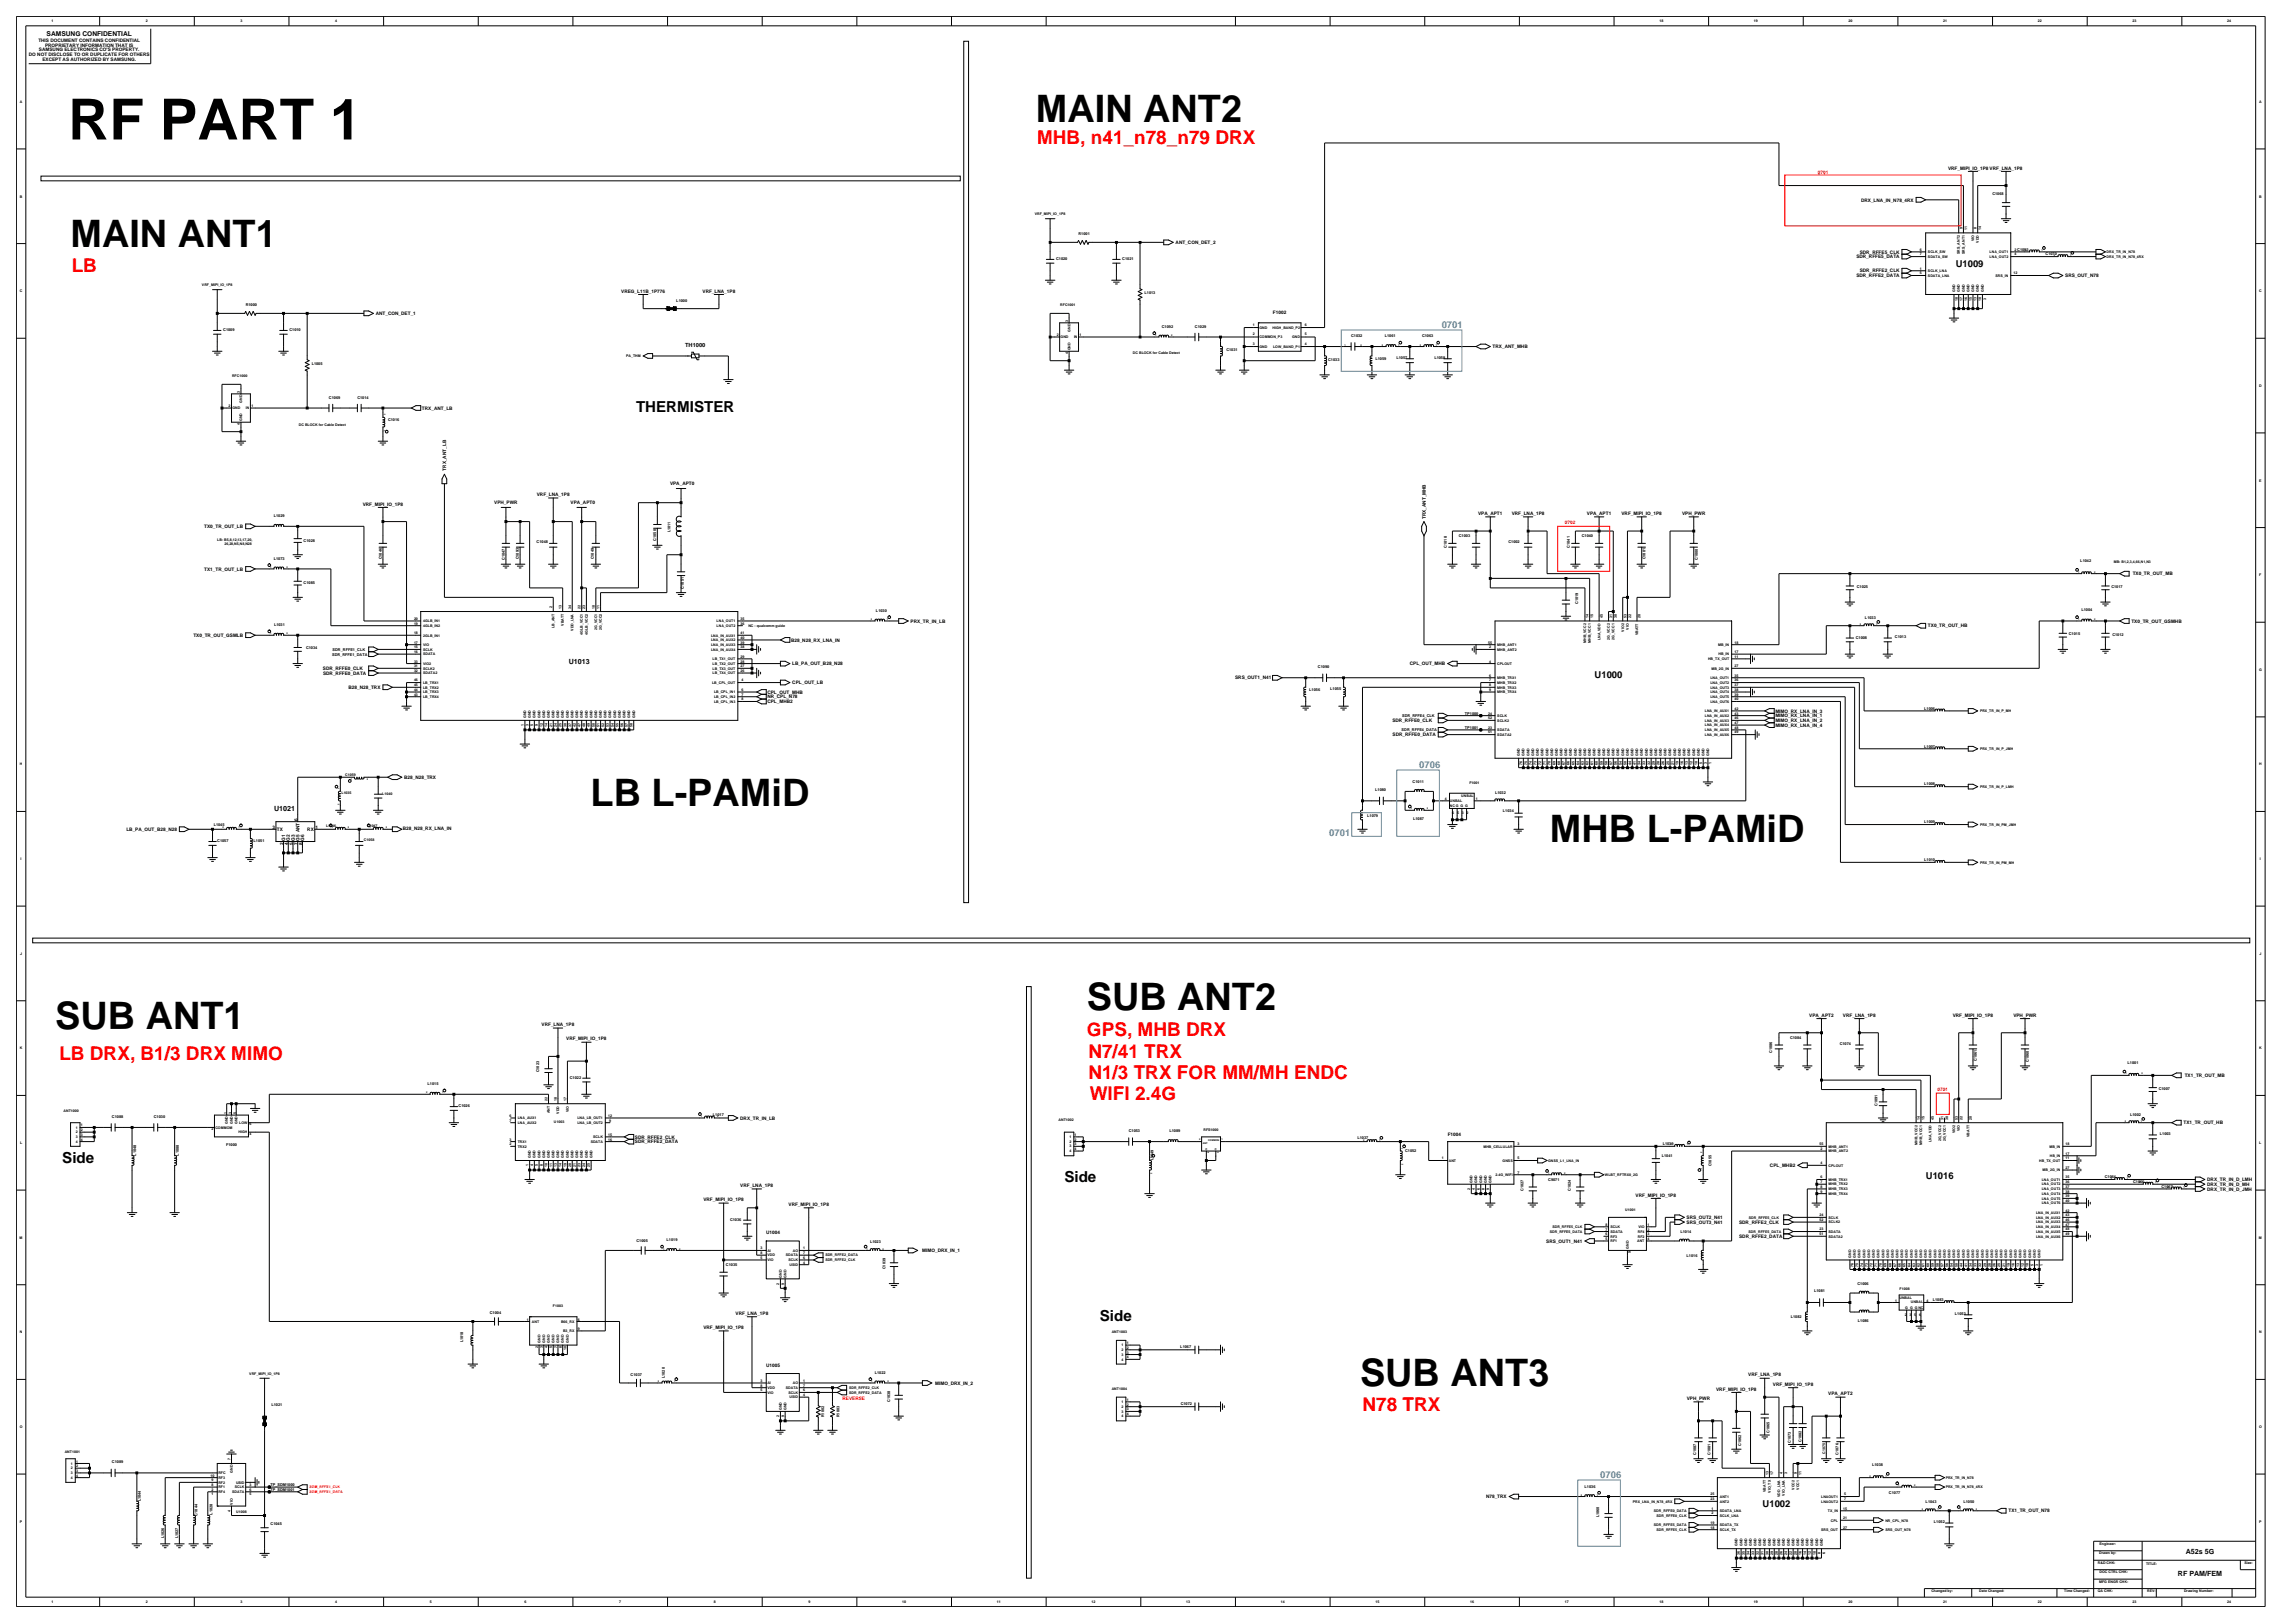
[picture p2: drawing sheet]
<svg xmlns="http://www.w3.org/2000/svg" width="420mm" height="297mm" viewBox="0 0 420 297" stroke-linecap="round" stroke-linejoin="round" font-family="sans-serif">
<defs><g id="words">
<text font-size="10.4" x="12.5" y="25.5">RF PART 1</text>
<g font-size="6.9">
<text x="189.6" y="22.3">MAIN ANT2</text>
<text x="12.9" y="45.2">MAIN ANT1</text>
<text x="108.1" y="147.5">LB L-PAMiD</text>
<text x="283.6" y="154">MHB L-PAMiD</text>
<text x="198.9" y="184.8">SUB ANT2</text>
<text x="10.1" y="188.2">SUB ANT1</text>
<text x="248.9" y="253.6">SUB ANT3</text>
</g>
<g font-size="3.5" fill="#f00">
<text x="189.8" y="26.4">MHB, n41_n78_n79 DRX</text>
<text x="13.1" y="49.8">LB</text>
<text x="198.9" y="189.6">GPS, MHB DRX</text>
<text x="10.9" y="193.9">LB DRX, B1/3 DRX MIMO</text>
<text x="199.2" y="197.4">N1/3 TRX FOR MM/MH ENDC</text>
<text x="199.2" y="193.7">N7/41 TRX</text>
<text x="199.4" y="201.3">WIFI 2.4G</text>
<text x="249.3" y="258.2">N78 TRX</text>
</g>
<g font-size="2.8">
<text x="116.4" y="75.3">THERMISTER</text>
<text x="11.4" y="212.8">Side</text>
<text x="194.8" y="216.3">Side</text>
<text x="201.3" y="241.8">Side</text>
</g>
<g font-size="1.7">
<text x="357.9" y="48.9">U1009</text>
<text x="291.8" y="124">U1000</text>
<text x="352.5" y="215.8">U1016</text>
<text x="322.6" y="275.8">U1002</text>
</g>
<g font-size="1.7" fill="#3299cc">
<text x="263.8" y="59.9">0701</text>
<text x="259.7" y="140.5">0706</text>
<text x="243.3" y="153">0701</text>
<text x="292.9" y="270.4">0706</text>
</g>
<g font-size="1.3">
<text x="104.1" y="121.5">U1013</text>
<text x="50.1" y="148.3">U1021</text>
<text x="400" y="284.3">A52s 5G</text>
<text x="398.6" y="288.4">RF PAM/FEM</text>
</g>
<text font-size="1.2" x="8.5" y="6.6">SAMSUNG CONFIDENTIAL</text>
<text font-size="1" x="125.4" y="63.4">TH1000</text>
<g font-size=".9">
<text x="5.3" y="10.2">DO NOT DISCLOSE TO OR DUPLICATE FOR OTHERS</text>
<text x="7" y="7.6">THIS DOCUMENT CONTAINS CONFIDENTIAL</text>
<text x="7.1" y="9.4">SAMSUNG ELECTRONICS CO'S PROPERTY.</text>
<text x="7.8" y="11.1">EXCEPT AS AUTHORIZED BY SAMSUNG.</text>
<text x="8.2" y="8.5">PROPRIETARY INFORMATION THAT IS</text>
<text x="356.5" y="31">VRF_MIPI_IO_1P8 VRF_LNA_1P8</text>
<text x="340.6" y="36.9">DRX_LNA_IN_N78_4RX</text>
<text x="215.1" y="44.7">ANT_CON_DET_2</text>
<text x="339.7" y="47.3">SDR_RFFE5_DATA</text>
<text x="340.3" y="46.4">SDR_RFFE5_CLK</text>
<text x="113.7" y="53.5">VREG_L11B_1P776</text>
<text x="128.6" y="53.5">VRF_LNA_1P8</text>
<text x="339.7" y="50.7">SDR_RFFE2_DATA</text>
<text x="340.3" y="49.9">SDR_RFFE2_CLK</text>
<text x="377.9" y="50.7">SRS_OUT_N78</text>
<text x="68.8" y="57.7">ANT_CON_DET_1</text>
<text x="233" y="57.4">F1002</text>
<text x="273.2" y="63.7">TRX_ANT_MHB</text>
<text x="77.2" y="75">TRX_ANT_LB</text>
<text x="81.6" y="86.1" transform="rotate(-90 81.6 86.1)">TRX_ANT_LB</text>
<text x="122.6" y="88.8">VPA_APT0</text>
<text x="66.4" y="92.5">VRF_MIPI_IO_1P8</text>
<text x="90.4" y="92.3">VPH_PWR</text>
<text x="98.2" y="90.8">VRF_LNA_1P8</text>
<text x="104.4" y="92.3">VPA_APT0</text>
<text x="260.9" y="95" transform="rotate(-90 260.9 95)">TRX_ANT_MHB</text>
<text x="270.5" y="94.2">VPA_APT1</text>
<text x="276.6" y="94.2">VRF_LNA_1P8</text>
<text x="290.4" y="94.2">VPA_APT1</text>
<text x="296.7" y="94.2">VRF_MIPI_IO_1P8</text>
<text x="307.8" y="94.2">VPH_PWR</text>
<text x="37.4" y="96.6">TX0_TR_OUT_LB</text>
<text x="37.4" y="104.4">TX1_TR_OUT_LB</text>
<text x="390.3" y="105.3">TX0_TR_OUT_MB</text>
<text x="166.6" y="113.9">PRX_TR_IN_LB</text>
<text x="390.1" y="113.9">TX0_TR_OUT_GSMHB</text>
<text x="35.4" y="116.6">TX0_TR_OUT_GSMLB</text>
<text x="144.8" y="117.4">B28_N28_RX_LNA_IN</text>
<text x="352.8" y="114.8">TX0_TR_OUT_HB</text>
<text x="59.1" y="122.6">SDR_RFFE0_CLK</text>
<text x="59.1" y="123.5">SDR_RFFE0_DATA</text>
<text x="145" y="125.2">CPL_OUT_LB</text>
<text x="145" y="121.7">LB_PA_OUT_B28_N28</text>
<text x="226" y="124.3">SRS_OUT1_N41</text>
<text x="258" y="121.7">CPL_OUT_MHB</text>
<text x="63.8" y="126.1">B28_N28_TRX</text>
<text x="140.4" y="128.7">CPL_MHB2</text>
<text x="140.4" y="127.8">NR_CPL_N78</text>
<text x="140.4" y="126.9">CPL_OUT_MHB</text>
<text x="324.9" y="130.4">MIMO_RX_LNA_IN_3</text>
<text x="324.9" y="131.3">MIMO_RX_LNA_IN_1</text>
<text x="254.8" y="132.1">SDR_RFFE0_CLK</text>
<text x="254.8" y="134.7">SDR_RFFE0_DATA</text>
<text x="324.9" y="132.1">MIMO_RX_LNA_IN_2</text>
<text x="324.9" y="133">MIMO_RX_LNA_IN_4</text>
<text x="74" y="142.5">B28_N28_TRX</text>
<text x="23.1" y="152.1">LB_PA_OUT_B28_N28</text>
<text x="49.8" y="151.7">3</text>
<text x="50.7" y="152.1">TX</text>
<text x="51.9" y="154.6" transform="rotate(-90 51.9 154.6)">2</text>
<text x="52.2" y="153.8" transform="rotate(-90 52.2 153.8)">G1</text>
<text x="52.8" y="154.6" transform="rotate(-90 52.8 154.6)">4</text>
<text x="53.1" y="153.8" transform="rotate(-90 53.1 153.8)">G2</text>
<text x="53.6" y="154.6" transform="rotate(-90 53.6 154.6)">5</text>
<text x="53.9" y="153.8" transform="rotate(-90 53.9 153.8)">G3</text>
<text x="54.5" y="154.6" transform="rotate(-90 54.5 154.6)">7</text>
<text x="54.5" y="150.2" transform="rotate(-90 54.5 150.2)">6</text>
<text x="54.8" y="153.8" transform="rotate(-90 54.8 153.8)">G5 ANT</text>
<text x="55.4" y="154.6" transform="rotate(-90 55.4 154.6)">8</text>
<text x="55.7" y="153.8" transform="rotate(-90 55.7 153.8)">G6</text>
<text x="56.2" y="152.1">RX</text>
<text x="57.8" y="151.7">1</text>
<text x="73.7" y="151.8">B28_N28_RX_LNA_IN</text>
<text x="99.1" y="187.8">VRF_LNA_1P8</text>
<text x="103.6" y="190.4">VRF_MIPI_IO_1P8</text>
<text x="331.1" y="186">VPA_APT2</text>
<text x="337.3" y="186">VRF_LNA_1P8</text>
<text x="357.4" y="186">VRF_MIPI_IO_1P8</text>
<text x="368.5" y="186">VPH_PWR</text>
<text x="399.8" y="197.1">TX1_TR_OUT_MB</text>
<text x="116.2" y="208.3">SDR_RFFE2_CLK</text>
<text x="116.2" y="209.2">SDR_RFFE2_DATA</text>
<text x="135.5" y="204.9">DRX_TR_IN_LB</text>
<text x="264.9" y="207.8">F1004</text>
<text x="399.6" y="205.8">TX1_TR_OUT_HB</text>
<text x="323.9" y="213.5">CPL_MHB2</text>
<text x="128.7" y="219.8">VRF_MIPI_IO_1P8</text>
<text x="135.5" y="217.2">VRF_LNA_1P8</text>
<text x="144.3" y="220.7">VRF_MIPI_IO_1P8</text>
<text x="299.3" y="218.9">VRF_MIPI_IO_1P8</text>
<text x="403.9" y="217">DRX_TR_IN_D_MH</text>
<text x="403.9" y="217.9">DRX_TR_IN_D_JMH</text>
<text x="403.9" y="216.1">DRX_TR_IN_D_LMH</text>
<text x="140.2" y="225.9">U1004</text>
<text x="283" y="227.4">SRS_OUT1_N41</text>
<text x="308.7" y="223.9">SRS_OUT3_N41</text>
<text x="308.7" y="223.1">SRS_OUT2_N41</text>
<text x="318.3" y="223.9">SDR_RFFE2_CLK</text>
<text x="318.3" y="226.5">SDR_RFFE2_DATA</text>
<text x="168.8" y="229.1">MIMO_DRX_IN_1</text>
<text x="128.7" y="243.2">VRF_MIPI_IO_1P8</text>
<text x="134.6" y="240.6">VRF_LNA_1P8</text>
<text x="140.2" y="250.1">U1005</text>
<text x="319.9" y="251.9">VRF_LNA_1P8</text>
<text x="171.2" y="253.4">MIMO_DRX_IN_2</text>
<text x="308.7" y="256.2">VPH_PWR</text>
<text x="314.1" y="254.5">VRF_MIPI_IO_1P8</text>
<text x="324.5" y="253.6">VRF_MIPI_IO_1P8</text>
<text x="334.6" y="255.3">VPA_APT2</text>
<text x="272" y="274.2">N78_TRX</text>
<text x="367.6" y="276.8">TX1_TR_OUT_N78</text>
</g>
<g font-size=".9" fill="#f00">
<text x="332.7" y="31.8">0701</text>
<text x="286.4" y="95.9">0702</text>
<text x="354.6" y="199.6">0701</text>
<text x="154.2" y="256.2">REVERSE</text>
</g>
<g font-size=".7">
<text x="9.4" y="4.1">1</text>
<text x="26.7" y="4.1">2</text>
<text x="44" y="4.1">3</text>
<text x="61.4" y="4.1">4</text>
<text x="303.7" y="4.1">18</text>
<text x="321" y="4.1">19</text>
<text x="338.3" y="4.1">20</text>
<text x="355.6" y="4.1">21</text>
<text x="372.9" y="4.1">22</text>
<text x="390.3" y="4.1">23</text>
<text x="407.6" y="4.1">24</text>
<text x="3.6" y="18.8">A</text>
<text x="413.4" y="18.8">A</text>
<text x="364.6" y="35.7">C1068</text>
<text x="3.6" y="36.1">B</text>
<text x="189.4" y="39.4">VRF_MIPI_IO_1P8</text>
<text x="359.1" y="41.9" transform="rotate(-90 359.1 41.9)">9</text>
<text x="361.7" y="41.9" transform="rotate(-90 361.7 41.9)">8</text>
<text x="413.4" y="36.1">B</text>
<text x="193.3" y="47.6">C1020</text>
<text x="197.4" y="43">R1001</text>
<text x="205.4" y="47.6">C1021</text>
<text x="351.4" y="46.7">7</text>
<text x="351.4" y="45.9">6</text>
<text x="352.8" y="46.3">SCLK_SW</text>
<text x="352.8" y="47.2">SDATA_SW</text>
<text x="358.7" y="46.5" transform="rotate(-90 358.7 46.5)">SRS_ANT2</text>
<text x="359.6" y="46.5" transform="rotate(-90 359.6 46.5)">SRS_ANT1</text>
<text x="360" y="42.1" transform="rotate(-90 360 42.1)">11</text>
<text x="361.3" y="44.2" transform="rotate(-90 361.3 44.2)">VIO</text>
<text x="362.2" y="44.4" transform="rotate(-90 362.2 44.4)">VDD</text>
<text x="362.6" y="42.1" transform="rotate(-90 362.6 42.1)">14</text>
<text x="364.1" y="46.3">LNA_OUT1</text>
<text x="364.1" y="47.2">LNA_OUT2</text>
<text x="368.7" y="45.9">2 C1083</text>
<text x="368.7" y="46.7">4</text>
<text x="374.4" y="46.7">C1070</text>
<text x="385.5" y="46.3">DRX_TR_IN_N78</text>
<text x="385.5" y="47.2">DRX_TR_IN_N78_4RX</text>
<text x="3.6" y="53.5">C</text>
<text x="37" y="52.4">VRF_MIPI_IO_1P8</text>
<text x="209.5" y="53.7">L1013</text>
<text x="351.4" y="50.2">5</text>
<text x="351.4" y="49.3">1</text>
<text x="352.8" y="50.6">SDATA_LNA</text>
<text x="352.8" y="49.8">SCLK_LNA</text>
<text x="357.8" y="53.4" transform="rotate(-90 357.8 53.4)">GND</text>
<text x="358.7" y="53.4" transform="rotate(-90 358.7 53.4)">GND</text>
<text x="359.6" y="53.4" transform="rotate(-90 359.6 53.4)">GND</text>
<text x="360.4" y="53.4" transform="rotate(-90 360.4 53.4)">GND</text>
<text x="361.3" y="53.4" transform="rotate(-90 361.3 53.4)">GND</text>
<text x="362.2" y="53.4" transform="rotate(-90 362.2 53.4)">GND</text>
<text x="363" y="53.4" transform="rotate(-90 363 53.4)">GND</text>
<text x="365.2" y="50.6">SRS_IN</text>
<text x="368.5" y="50.2">12</text>
<text x="413.4" y="53.5">C</text>
<text x="45" y="56">R1000</text>
<text x="123.8" y="55.2">L1000</text>
<text x="194" y="56">RFC1001</text>
<text x="195.5" y="58.9" transform="rotate(-90 195.5 58.9)">3</text>
<text x="212.6" y="59.9">C1092</text>
<text x="218.7" y="59.9">C1029</text>
<text x="229.2" y="59.7">1</text>
<text x="238.8" y="59.7">6</text>
<text x="358.3" y="55.1" transform="rotate(-90 358.3 55.1)">18</text>
<text x="359.1" y="55.1" transform="rotate(-90 359.1 55.1)">17</text>
<text x="360" y="55.1" transform="rotate(-90 360 55.1)">16</text>
<text x="360.9" y="55.1" transform="rotate(-90 360.9 55.1)">15</text>
<text x="361.7" y="55.1" transform="rotate(-90 361.7 55.1)">13</text>
<text x="362.6" y="55.1" transform="rotate(-90 362.6 55.1)">10</text>
<text x="363.5" y="54.9" transform="rotate(-90 363.5 54.9)">3</text>
<text x="40.9" y="60.6">C1009</text>
<text x="53" y="60.6">C1010</text>
<text x="114.6" y="65.4">PA_THM</text>
<text x="193.4" y="61.5">2</text>
<text x="194.1" y="61.9">GND</text>
<text x="195.5" y="64.8" transform="rotate(-90 195.5 64.8)">4</text>
<text x="195.9" y="64.1" transform="rotate(-90 195.9 64.1)">GND</text>
<text x="195.9" y="60.7" transform="rotate(-90 195.9 60.7)">GND</text>
<text x="196.6" y="61.9">IN</text>
<text x="197.6" y="61.5">1</text>
<text x="207.3" y="64.7">DC BLOCK for Cable Detect</text>
<text x="224.4" y="64.3">C1031</text>
<text x="229.2" y="61.4">2</text>
<text x="229.2" y="63.1">3</text>
<text x="230.5" y="60.2">GND</text>
<text x="230.5" y="61.9">COMMON_P3</text>
<text x="230.5" y="63.6">GND</text>
<text x="232.9" y="60.2">HIGH_BAND_P2</text>
<text x="233" y="63.6">LOW_BAND_P1</text>
<text x="236.5" y="61.9">GND</text>
<text x="238.8" y="63.1">4</text>
<text x="238.8" y="61.4">5</text>
<text x="247.3" y="61.7">C1032</text>
<text x="251.7" y="65.8">L1059</text>
<text x="253.4" y="61.7">L1061</text>
<text x="255.6" y="65.6">L1057</text>
<text x="260.2" y="61.7">C1063</text>
<text x="262.5" y="65.6">L1058</text>
<text x="42.5" y="69">RFC1000</text>
<text x="43.9" y="71.9" transform="rotate(-90 43.9 71.9)">3</text>
<text x="57" y="66.7">L1005</text>
<text x="243.1" y="66">C1033</text>
<text x="413.4" y="70.8">D</text>
<text x="41.8" y="74.5">2</text>
<text x="42.5" y="74.9">GND</text>
<text x="43.9" y="77.8" transform="rotate(-90 43.9 77.8)">4</text>
<text x="44.3" y="77.1" transform="rotate(-90 44.3 77.1)">GND</text>
<text x="44.3" y="73.7" transform="rotate(-90 44.3 73.7)">GND</text>
<text x="45" y="74.9">IN</text>
<text x="46" y="74.5">1</text>
<text x="54.7" y="77.9">DC BLOCK for Cable Detect</text>
<text x="60.2" y="72.9">C1069</text>
<text x="65.4" y="72.9">C1014</text>
<text x="71" y="77">C1016</text>
<text x="413.4" y="88.1">E</text>
<text x="50.1" y="94.7">L1029</text>
<text x="39.8" y="98.9">LB: B5,8,12,13,17,20,</text>
<text x="41.1" y="99.8">26,28,N5,N8,N28</text>
<text x="55.6" y="99.1">C1028</text>
<text x="98.2" y="99.4">C1048</text>
<text x="120.1" y="98.9" transform="rotate(-90 120.1 98.9)">C1050</text>
<text x="122.7" y="97.4" transform="rotate(-90 122.7 97.4)">L1011</text>
<text x="264.8" y="100.2" transform="rotate(-90 264.8 100.2)">C1018</text>
<text x="267" y="98.3">C1003</text>
<text x="276.1" y="99.4">C1002</text>
<text x="287.3" y="100.2" transform="rotate(-90 287.3 100.2)">C1041</text>
<text x="289.5" y="98.3">C1040</text>
<text x="50.1" y="102.4">L1073</text>
<text x="55.6" y="106.9">C1085</text>
<text x="69.8" y="102.4" transform="rotate(-90 69.8 102.4)">C1046</text>
<text x="92.4" y="102.5" transform="rotate(-90 92.4 102.5)">C1047</text>
<text x="95" y="102.4" transform="rotate(-90 95 102.4)">C1093</text>
<text x="108.7" y="102.4" transform="rotate(-90 108.7 102.4)">C1049</text>
<text x="125.1" y="107.7" transform="rotate(-90 125.1 107.7)">C1051</text>
<text x="301.2" y="102.4" transform="rotate(-90 301.2 102.4)">C1001</text>
<text x="310.7" y="102.5" transform="rotate(-90 310.7 102.5)">C1000</text>
<text x="339.8" y="107.7">C1025</text>
<text x="380.7" y="102.9">L1042</text>
<text x="386.4" y="107.6">C1017</text>
<text x="386.8" y="103">MB: B1,2,3,4,66,N1,N3</text>
<text x="413.5" y="105.4">F</text>
<text x="75.8" y="113.4">20</text>
<text x="77.4" y="113.9">4GLB_IN1</text>
<text x="101.1" y="111.2" transform="rotate(-90 101.1 111.2)">2</text>
<text x="102.8" y="111.4" transform="rotate(-90 102.8 111.4)">13</text>
<text x="104.5" y="111.4" transform="rotate(-90 104.5 111.4)">34</text>
<text x="106.2" y="111.4" transform="rotate(-90 106.2 111.4)">22</text>
<text x="107.1" y="111.4" transform="rotate(-90 107.1 111.4)">23</text>
<text x="108.9" y="111.4" transform="rotate(-90 108.9 111.4)">10</text>
<text x="109.7" y="111.4" transform="rotate(-90 109.7 111.4)">11</text>
<text x="131.1" y="113.9">LNA_OUT1</text>
<text x="135.5" y="113.4">35</text>
<text x="160.3" y="111.9">L1030</text>
<text x="288.8" y="110.5" transform="rotate(-90 288.8 110.5)">C1019</text>
<text x="290.7" y="113.1" transform="rotate(-90 290.7 113.1)">14</text>
<text x="291.6" y="113.1" transform="rotate(-90 291.6 113.1)">15</text>
<text x="293.3" y="113.1" transform="rotate(-90 293.3 113.1)">45</text>
<text x="295.1" y="113.1" transform="rotate(-90 295.1 113.1)">31</text>
<text x="295.9" y="113.1" transform="rotate(-90 295.9 113.1)">30</text>
<text x="297.6" y="113.1" transform="rotate(-90 297.6 113.1)">53</text>
<text x="298.5" y="113.1" transform="rotate(-90 298.5 113.1)">22</text>
<text x="300.2" y="113.1" transform="rotate(-90 300.2 113.1)">20</text>
<text x="341.3" y="113.2">L1033</text>
<text x="380.9" y="111.8">L1004</text>
<text x="50.1" y="114.5">L1031</text>
<text x="56" y="118.8">C1034</text>
<text x="60.8" y="120">SDR_RFFE1_DATA</text>
<text x="60.9" y="119.1">SDR_RFFE1_CLK</text>
<text x="75.8" y="118.6">15</text>
<text x="75.8" y="119.5">16</text>
<text x="75.8" y="117.8">17</text>
<text x="75.8" y="116">18</text>
<text x="75.8" y="114.3">19</text>
<text x="77.4" y="119.1">SCLK</text>
<text x="77.4" y="119.9">SDATA</text>
<text x="77.4" y="118.2">VIO</text>
<text x="77.4" y="116.5">2GLB_IN1</text>
<text x="77.4" y="114.7">4GLB_IN2</text>
<text x="101.5" y="114.9" transform="rotate(-90 101.5 114.9)">LB_ANT</text>
<text x="103.2" y="114.5" transform="rotate(-90 103.2 114.5)">VBATT</text>
<text x="105" y="115.4" transform="rotate(-90 105 115.4)">VDD_LNA</text>
<text x="106.7" y="116.2" transform="rotate(-90 106.7 116.2)">4GLB_VCC1</text>
<text x="107.5" y="116.2" transform="rotate(-90 107.5 116.2)">4GLB_VCC2</text>
<text x="109.3" y="115.3" transform="rotate(-90 109.3 115.3)">2G_VCC1</text>
<text x="110.1" y="115.3" transform="rotate(-90 110.1 115.3)">2G_VCC2</text>
<text x="130.1" y="119.1">LNA_IN_AUX4</text>
<text x="130.1" y="118.2">LNA_IN_AUX3</text>
<text x="130.1" y="117.3">LNA_IN_AUX2</text>
<text x="130.1" y="116.5">LNA_IN_AUX1</text>
<text x="131.1" y="114.7">LNA_OUT2</text>
<text x="135.5" y="114.3">36</text>
<text x="135.5" y="118.6">38</text>
<text x="135.5" y="117.8">39</text>
<text x="135.5" y="116.9">40</text>
<text x="135.5" y="116">41</text>
<text x="137" y="114.7">NC : qualcomm guide</text>
<text x="272.4" y="117.8">55</text>
<text x="272.6" y="118.6">2</text>
<text x="274" y="118.2">MHB_ANT1</text>
<text x="274" y="119.1">MHB_ANT2</text>
<text x="290.3" y="117.7" transform="rotate(-90 290.3 117.7)">MHB_VCC2</text>
<text x="291.2" y="117.7" transform="rotate(-90 291.2 117.7)">MHB_VCC1</text>
<text x="292.9" y="117.2" transform="rotate(-90 292.9 117.2)">LNA_VDD</text>
<text x="294.6" y="117" transform="rotate(-90 294.6 117)">2G_VCC2</text>
<text x="295.5" y="117" transform="rotate(-90 295.5 117)">2G_VCC1</text>
<text x="297.2" y="115.6" transform="rotate(-90 297.2 115.6)">VIO2</text>
<text x="298.1" y="115.2" transform="rotate(-90 298.1 115.2)">VIO</text>
<text x="299.8" y="116.2" transform="rotate(-90 299.8 116.2)">VBATT</text>
<text x="314.4" y="118.2">MB_IN</text>
<text x="314.5" y="119.9">HB_IN</text>
<text x="317.4" y="119.5">17</text>
<text x="317.4" y="117.8">18</text>
<text x="339.6" y="116.9">C1008</text>
<text x="346.8" y="116.7">C1013</text>
<text x="378.6" y="116.2">C1015</text>
<text x="386.6" y="116.3">C1012</text>
<text x="75.8" y="125.6">45</text>
<text x="75.8" y="124.7">46</text>
<text x="75.8" y="122.1">31</text>
<text x="75.8" y="123">32</text>
<text x="75.8" y="121.2">33</text>
<text x="77.4" y="126">LB_TRX2</text>
<text x="77.4" y="125.1">LB_TRX1</text>
<text x="77.4" y="122.5">SCLK2</text>
<text x="77.4" y="123.4">SDATA2</text>
<text x="77.4" y="121.7">VIO2</text>
<text x="130.3" y="125.1">LB_CPL_OUT</text>
<text x="130.4" y="121.7">LB_TX2_OUT</text>
<text x="130.4" y="120.8">LB_TX1_OUT</text>
<text x="130.4" y="123.4">LB_TX4_OUT</text>
<text x="130.4" y="122.5">LB_TX3_OUT</text>
<text x="135.5" y="121.2">28</text>
<text x="135.5" y="120.4">29</text>
<text x="135.5" y="123">26</text>
<text x="135.5" y="122.1">27</text>
<text x="135.7" y="124.7">4</text>
<text x="241.2" y="122.3">C1090</text>
<text x="272.6" y="125.6">8</text>
<text x="272.6" y="124.7">7</text>
<text x="272.6" y="123.8">6</text>
<text x="272.6" y="121.2">4</text>
<text x="274" y="126">MHB_TRX3</text>
<text x="274" y="125.1">MHB_TRX2</text>
<text x="274" y="124.3">MHB_TRX1</text>
<text x="274" y="121.7">CPLOUT</text>
<text x="312.6" y="120.8">HB_TX_OUT</text>
<text x="313" y="124.3">LNA_OUT1</text>
<text x="313" y="125.1">LNA_OUT2</text>
<text x="313" y="126">LNA_OUT3</text>
<text x="313.2" y="122.5">MB_2G_IN</text>
<text x="317.4" y="123.8">35</text>
<text x="317.4" y="124.7">36</text>
<text x="317.4" y="125.6">37</text>
<text x="317.4" y="122.1">27</text>
<text x="317.4" y="120.4">11</text>
<text x="413.4" y="122.8">G</text>
<text x="75.8" y="127.3">43</text>
<text x="75.8" y="126.4">44</text>
<text x="77.4" y="127.7">LB_TRX4</text>
<text x="77.4" y="126.9">LB_TRX3</text>
<text x="96.3" y="131.4" transform="rotate(-90 96.3 131.4)">GND</text>
<text x="97.2" y="131.4" transform="rotate(-90 97.2 131.4)">GND</text>
<text x="98" y="131.4" transform="rotate(-90 98 131.4)">GND</text>
<text x="98.9" y="131.4" transform="rotate(-90 98.9 131.4)">GND</text>
<text x="99.8" y="131.4" transform="rotate(-90 99.8 131.4)">GND</text>
<text x="100.6" y="131.4" transform="rotate(-90 100.6 131.4)">GND</text>
<text x="101.5" y="131.4" transform="rotate(-90 101.5 131.4)">GND</text>
<text x="102.3" y="131.4" transform="rotate(-90 102.3 131.4)">GND</text>
<text x="103.2" y="131.4" transform="rotate(-90 103.2 131.4)">GND</text>
<text x="104.1" y="131.4" transform="rotate(-90 104.1 131.4)">GND</text>
<text x="105" y="131.4" transform="rotate(-90 105 131.4)">GND</text>
<text x="105.8" y="131.4" transform="rotate(-90 105.8 131.4)">GND</text>
<text x="106.7" y="131.4" transform="rotate(-90 106.7 131.4)">GND</text>
<text x="107.5" y="131.4" transform="rotate(-90 107.5 131.4)">GND</text>
<text x="108.4" y="131.4" transform="rotate(-90 108.4 131.4)">GND</text>
<text x="109.3" y="131.4" transform="rotate(-90 109.3 131.4)">GND</text>
<text x="110.1" y="131.4" transform="rotate(-90 110.1 131.4)">GND</text>
<text x="111" y="131.4" transform="rotate(-90 111 131.4)">GND</text>
<text x="111.9" y="131.4" transform="rotate(-90 111.9 131.4)">GND</text>
<text x="112.7" y="131.4" transform="rotate(-90 112.7 131.4)">GND</text>
<text x="113.6" y="131.4" transform="rotate(-90 113.6 131.4)">GND</text>
<text x="114.5" y="131.4" transform="rotate(-90 114.5 131.4)">GND</text>
<text x="115.3" y="131.4" transform="rotate(-90 115.3 131.4)">GND</text>
<text x="116.2" y="131.4" transform="rotate(-90 116.2 131.4)">GND</text>
<text x="130.7" y="126.9">LB_CPL_IN1</text>
<text x="130.7" y="127.7">LB_CPL_IN2</text>
<text x="130.7" y="128.6">LB_CPL_IN3</text>
<text x="135.7" y="126.4">6</text>
<text x="135.7" y="127.3">7</text>
<text x="135.7" y="128.2">8</text>
<text x="239.6" y="126.4">L1056</text>
<text x="243.4" y="126.3">L1055</text>
<text x="256.6" y="131.2">SDR_RFFE4_CLK</text>
<text x="268.1" y="130.8">TP1000</text>
<text x="272.4" y="131.6">52</text>
<text x="272.4" y="130.8">24</text>
<text x="272.6" y="126.4">9</text>
<text x="274" y="126.9">MHB_TRX4</text>
<text x="274" y="131.2">SCLK</text>
<text x="312" y="130.3">LNA_IN_AUX1</text>
<text x="312" y="131.2">LNA_IN_AUX2</text>
<text x="313" y="128.6">LNA_OUT6</text>
<text x="313" y="126.9">LNA_OUT4</text>
<text x="313" y="127.7">LNA_OUT5</text>
<text x="317.4" y="131.6">46</text>
<text x="317.4" y="127.3">39</text>
<text x="317.4" y="128.2">40</text>
<text x="317.4" y="129.9">42</text>
<text x="317.4" y="130.8">43</text>
<text x="317.4" y="126.4">38</text>
<text x="352.1" y="129.9">L1006</text>
<text x="362.4" y="130.3">PRX_TR_IN_P_MH</text>
<text x="95.9" y="132.9" transform="rotate(-90 95.9 132.9)">1</text>
<text x="96.7" y="132.9" transform="rotate(-90 96.7 132.9)">3</text>
<text x="97.6" y="132.9" transform="rotate(-90 97.6 132.9)">5</text>
<text x="98.4" y="132.9" transform="rotate(-90 98.4 132.9)">9</text>
<text x="99.3" y="133" transform="rotate(-90 99.3 133)">12</text>
<text x="100.2" y="133" transform="rotate(-90 100.2 133)">14</text>
<text x="101.1" y="133" transform="rotate(-90 101.1 133)">21</text>
<text x="101.9" y="133" transform="rotate(-90 101.9 133)">24</text>
<text x="102.8" y="133" transform="rotate(-90 102.8 133)">25</text>
<text x="103.7" y="133" transform="rotate(-90 103.7 133)">30</text>
<text x="104.5" y="133" transform="rotate(-90 104.5 133)">37</text>
<text x="105.4" y="133" transform="rotate(-90 105.4 133)">42</text>
<text x="106.2" y="133" transform="rotate(-90 106.2 133)">47</text>
<text x="107.1" y="133" transform="rotate(-90 107.1 133)">48</text>
<text x="108" y="133" transform="rotate(-90 108 133)">49</text>
<text x="108.9" y="133" transform="rotate(-90 108.9 133)">50</text>
<text x="109.7" y="133" transform="rotate(-90 109.7 133)">51</text>
<text x="110.6" y="133" transform="rotate(-90 110.6 133)">52</text>
<text x="111.4" y="133" transform="rotate(-90 111.4 133)">53</text>
<text x="112.3" y="133" transform="rotate(-90 112.3 133)">54</text>
<text x="113.2" y="133" transform="rotate(-90 113.2 133)">55</text>
<text x="114" y="133" transform="rotate(-90 114 133)">56</text>
<text x="114.9" y="133" transform="rotate(-90 114.9 133)">57</text>
<text x="115.8" y="133" transform="rotate(-90 115.8 133)">58</text>
<text x="256.5" y="133.8">SDR_RFFE4_DATA</text>
<text x="268.1" y="133.4">TP1001</text>
<text x="272.4" y="134.2">51</text>
<text x="272.4" y="133.4">23</text>
<text x="274" y="134.7">SDATA2</text>
<text x="274" y="132">SCLK2</text>
<text x="274" y="133.8">SDATA</text>
<text x="312" y="132">LNA_IN_AUX3</text>
<text x="312" y="132.9">LNA_IN_AUX4</text>
<text x="312" y="133.8">LNA_IN_AUX5</text>
<text x="312" y="134.7">LNA_IN_AUX6</text>
<text x="317.4" y="132.5">47</text>
<text x="317.4" y="133.4">48</text>
<text x="317.4" y="134.2">49</text>
<text x="352.1" y="136.8">L1007</text>
<text x="362.4" y="137.3">PRX_TR_IN_P_JMH</text>
<text x="3.6" y="140.1">H</text>
<text x="63.2" y="142">C1059</text>
<text x="258.5" y="143.4">C1011</text>
<text x="268.9" y="143.5">F1001</text>
<text x="278.2" y="138.3" transform="rotate(-90 278.2 138.3)">GND</text>
<text x="278.6" y="140" transform="rotate(-90 278.6 140)">76</text>
<text x="279" y="138.3" transform="rotate(-90 279 138.3)">GND</text>
<text x="279.5" y="140" transform="rotate(-90 279.5 140)">75</text>
<text x="279.9" y="138.3" transform="rotate(-90 279.9 138.3)">GND</text>
<text x="280.3" y="140" transform="rotate(-90 280.3 140)">74</text>
<text x="280.7" y="138.3" transform="rotate(-90 280.7 138.3)">GND</text>
<text x="281.2" y="140" transform="rotate(-90 281.2 140)">73</text>
<text x="281.6" y="138.3" transform="rotate(-90 281.6 138.3)">GND</text>
<text x="282.1" y="140" transform="rotate(-90 282.1 140)">72</text>
<text x="282.5" y="138.3" transform="rotate(-90 282.5 138.3)">GND</text>
<text x="282.9" y="140" transform="rotate(-90 282.9 140)">71</text>
<text x="283.4" y="138.3" transform="rotate(-90 283.4 138.3)">GND</text>
<text x="283.8" y="140" transform="rotate(-90 283.8 140)">70</text>
<text x="284.2" y="138.3" transform="rotate(-90 284.2 138.3)">GND</text>
<text x="284.6" y="140" transform="rotate(-90 284.6 140)">69</text>
<text x="285.1" y="138.3" transform="rotate(-90 285.1 138.3)">GND</text>
<text x="285.5" y="140" transform="rotate(-90 285.5 140)">68</text>
<text x="285.9" y="138.3" transform="rotate(-90 285.9 138.3)">GND</text>
<text x="286.4" y="140" transform="rotate(-90 286.4 140)">67</text>
<text x="286.8" y="138.3" transform="rotate(-90 286.8 138.3)">GND</text>
<text x="287.3" y="140" transform="rotate(-90 287.3 140)">66</text>
<text x="287.7" y="138.3" transform="rotate(-90 287.7 138.3)">GND</text>
<text x="288.1" y="140" transform="rotate(-90 288.1 140)">65</text>
<text x="288.5" y="138.3" transform="rotate(-90 288.5 138.3)">GND</text>
<text x="289" y="140" transform="rotate(-90 289 140)">64</text>
<text x="289.4" y="138.3" transform="rotate(-90 289.4 138.3)">GND</text>
<text x="289.8" y="140" transform="rotate(-90 289.8 140)">63</text>
<text x="290.3" y="138.3" transform="rotate(-90 290.3 138.3)">GND</text>
<text x="290.7" y="140" transform="rotate(-90 290.7 140)">62</text>
<text x="291.2" y="138.3" transform="rotate(-90 291.2 138.3)">GND</text>
<text x="291.6" y="140" transform="rotate(-90 291.6 140)">61</text>
<text x="292" y="138.3" transform="rotate(-90 292 138.3)">GND</text>
<text x="292.4" y="140" transform="rotate(-90 292.4 140)">60</text>
<text x="292.9" y="138.3" transform="rotate(-90 292.9 138.3)">GND</text>
<text x="293.3" y="140" transform="rotate(-90 293.3 140)">59</text>
<text x="293.7" y="138.3" transform="rotate(-90 293.7 138.3)">GND</text>
<text x="294.2" y="140" transform="rotate(-90 294.2 140)">58</text>
<text x="294.6" y="138.3" transform="rotate(-90 294.6 138.3)">GND</text>
<text x="295.1" y="140" transform="rotate(-90 295.1 140)">57</text>
<text x="295.5" y="138.3" transform="rotate(-90 295.5 138.3)">GND</text>
<text x="295.9" y="140" transform="rotate(-90 295.9 140)">56</text>
<text x="296.3" y="138.3" transform="rotate(-90 296.3 138.3)">GND</text>
<text x="296.8" y="140" transform="rotate(-90 296.8 140)">54</text>
<text x="297.2" y="138.3" transform="rotate(-90 297.2 138.3)">GND</text>
<text x="297.6" y="140" transform="rotate(-90 297.6 140)">50</text>
<text x="298.1" y="138.3" transform="rotate(-90 298.1 138.3)">GND</text>
<text x="298.5" y="140" transform="rotate(-90 298.5 140)">44</text>
<text x="298.9" y="138.3" transform="rotate(-90 298.9 138.3)">GND</text>
<text x="299.4" y="140" transform="rotate(-90 299.4 140)">41</text>
<text x="299.8" y="138.3" transform="rotate(-90 299.8 138.3)">GND</text>
<text x="300.2" y="140" transform="rotate(-90 300.2 140)">34</text>
<text x="300.7" y="138.3" transform="rotate(-90 300.7 138.3)">GND</text>
<text x="301.1" y="140" transform="rotate(-90 301.1 140)">33</text>
<text x="301.5" y="138.3" transform="rotate(-90 301.5 138.3)">GND</text>
<text x="302" y="140" transform="rotate(-90 302 140)">32</text>
<text x="302.4" y="138.3" transform="rotate(-90 302.4 138.3)">GND</text>
<text x="302.8" y="140" transform="rotate(-90 302.8 140)">29</text>
<text x="303.3" y="138.3" transform="rotate(-90 303.3 138.3)">GND</text>
<text x="303.7" y="140" transform="rotate(-90 303.7 140)">28</text>
<text x="304.1" y="138.3" transform="rotate(-90 304.1 138.3)">GND</text>
<text x="304.6" y="140" transform="rotate(-90 304.6 140)">26</text>
<text x="305" y="138.3" transform="rotate(-90 305 138.3)">GND</text>
<text x="305.4" y="140" transform="rotate(-90 305.4 140)">25</text>
<text x="305.9" y="138.3" transform="rotate(-90 305.9 138.3)">GND</text>
<text x="306.3" y="140" transform="rotate(-90 306.3 140)">21</text>
<text x="306.7" y="138.3" transform="rotate(-90 306.7 138.3)">GND</text>
<text x="307.2" y="140" transform="rotate(-90 307.2 140)">19</text>
<text x="307.6" y="138.3" transform="rotate(-90 307.6 138.3)">GND</text>
<text x="308" y="140" transform="rotate(-90 308 140)">16</text>
<text x="308.5" y="138.3" transform="rotate(-90 308.5 138.3)">GND</text>
<text x="308.9" y="140" transform="rotate(-90 308.9 140)">13</text>
<text x="309.3" y="138.3" transform="rotate(-90 309.3 138.3)">GND</text>
<text x="309.8" y="140" transform="rotate(-90 309.8 140)">12</text>
<text x="310.2" y="138.3" transform="rotate(-90 310.2 138.3)">GND</text>
<text x="310.6" y="140" transform="rotate(-90 310.6 140)">10</text>
<text x="311.1" y="138.3" transform="rotate(-90 311.1 138.3)">GND</text>
<text x="311.5" y="139.8" transform="rotate(-90 311.5 139.8)">5</text>
<text x="311.9" y="138.3" transform="rotate(-90 311.9 138.3)">GND</text>
<text x="312.4" y="139.8" transform="rotate(-90 312.4 139.8)">3</text>
<text x="312.8" y="138.3" transform="rotate(-90 312.8 138.3)">GND</text>
<text x="313.2" y="139.8" transform="rotate(-90 313.2 139.8)">1</text>
<text x="352.1" y="143.7">L1008</text>
<text x="413.4" y="140.1">H</text>
<text x="62.5" y="145.4">L1035</text>
<text x="70" y="145.5">L1040</text>
<text x="250.2" y="149.6">L1079</text>
<text x="251.7" y="144.8">L1080</text>
<text x="264.4" y="146.4">4</text>
<text x="265.3" y="147.8">NC G G G</text>
<text x="265.3" y="146.7">UNBAL</text>
<text x="265.8" y="149">6</text>
<text x="266.7" y="149">5</text>
<text x="267.4" y="145.9">UNBAL</text>
<text x="267.5" y="149">3</text>
<text x="268.4" y="149">2</text>
<text x="270.1" y="146.4">1</text>
<text x="273.6" y="145.2">L1032</text>
<text x="275.1" y="148.6">L1034</text>
<text x="362.4" y="144.2">PRX_TR_IN_P_LMH</text>
<text x="39.1" y="151.2">L1045</text>
<text x="39.8" y="154.1">C1057</text>
<text x="46.4" y="154.1">L1051</text>
<text x="59.7" y="151.3">L1046</text>
<text x="66.6" y="153.9">C1058</text>
<text x="67.3" y="151.3">L1047</text>
<text x="258.6" y="150.1">L1087</text>
<text x="352.1" y="150.7">L1009</text>
<text x="362.4" y="151.1">PRX_TR_IN_PM_JMH</text>
<text x="3.8" y="157.4">I</text>
<text x="352.1" y="157.6">L1010</text>
<text x="362.4" y="158">PRX_TR_IN_PM_MH</text>
<text x="413.6" y="157.4">I</text>
<text x="3.7" y="174.7">J</text>
<text x="413.5" y="174.7">J</text>
<text x="327.6" y="190.1">C1084</text>
<text x="336.7" y="191.2">C1074</text>
<text x="3.6" y="192">K</text>
<text x="98.7" y="196.3" transform="rotate(-90 98.7 196.3)">C1023</text>
<text x="104.3" y="197.4">C1022</text>
<text x="324.3" y="192.7" transform="rotate(-90 324.3 192.7)">C1086</text>
<text x="361.8" y="194.2" transform="rotate(-90 361.8 194.2)">C1061</text>
<text x="371.3" y="194.3" transform="rotate(-90 371.3 194.3)">C1060</text>
<text x="389.4" y="194.7">L1001</text>
<text x="413.4" y="192">K</text>
<text x="11.6" y="203.5">ANT1000</text>
<text x="41.5" y="203.9" transform="rotate(-90 41.5 203.9)">1</text>
<text x="42.4" y="203.9" transform="rotate(-90 42.4 203.9)">3</text>
<text x="43.2" y="203.9" transform="rotate(-90 43.2 203.9)">5</text>
<text x="78.3" y="198.5">L1015</text>
<text x="83.9" y="202.6">C1026</text>
<text x="100.2" y="201.5" transform="rotate(-90 100.2 201.5)">22</text>
<text x="100.6" y="203.7" transform="rotate(-90 100.6 203.7)">ANT</text>
<text x="101.9" y="201.5" transform="rotate(-90 101.9 201.5)">18</text>
<text x="102.3" y="203.8" transform="rotate(-90 102.3 203.8)">VDD</text>
<text x="103.7" y="201.5" transform="rotate(-90 103.7 201.5)">17</text>
<text x="104.1" y="203.5" transform="rotate(-90 104.1 203.5)">VIO</text>
<text x="343.6" y="202.4" transform="rotate(-90 343.6 202.4)">C1091</text>
<text x="395.1" y="199.4">C1007</text>
<text x="3.7" y="209.3">L</text>
<text x="13.9" y="208.2">3</text>
<text x="13.9" y="209.1">4</text>
<text x="13.9" y="206.5">1</text>
<text x="13.9" y="207.4">2</text>
<text x="14.8" y="208.7">4</text>
<text x="14.8" y="206.1">1</text>
<text x="14.8" y="207">2</text>
<text x="14.8" y="207.9">3</text>
<text x="20.5" y="204.6">C1088</text>
<text x="28.2" y="204.6">C1030</text>
<text x="38.7" y="206.8">2</text>
<text x="39.4" y="206.5">COMMOM</text>
<text x="41.4" y="209.6">F1000</text>
<text x="41.7" y="205.7" transform="rotate(-90 41.7 205.7)">GND</text>
<text x="42.6" y="205.7" transform="rotate(-90 42.6 205.7)">GND</text>
<text x="43.5" y="205.7" transform="rotate(-90 43.5 205.7)">GND</text>
<text x="43.7" y="207.4">HIGH</text>
<text x="43.8" y="205.7">LOW</text>
<text x="45.6" y="207.6">4</text>
<text x="45.6" y="205.9">6</text>
<text x="93.3" y="204.4">6</text>
<text x="93.3" y="205.2">7</text>
<text x="93.3" y="208.7">3</text>
<text x="93.3" y="209.6">2</text>
<text x="94.8" y="204.8">LNA_AUX1</text>
<text x="94.8" y="205.7">LNA_AUX2</text>
<text x="94.8" y="209.1">TRX1</text>
<text x="94.8" y="210">TRX2</text>
<text x="101.4" y="205.4">U1003</text>
<text x="105.7" y="205.7">LNA_LB_OUT2</text>
<text x="105.7" y="204.8">LNA_LB_OUT1</text>
<text x="108.1" y="209.1">SDATA</text>
<text x="108.6" y="208.3">SCLK</text>
<text x="111.3" y="207.8">15</text>
<text x="111.3" y="208.7">16</text>
<text x="111.3" y="204.4">12</text>
<text x="111.5" y="205.2">9</text>
<text x="130.5" y="204.1">L1017</text>
<text x="193.7" y="205.2">ANT1002</text>
<text x="195.7" y="208.2">1</text>
<text x="195.7" y="209.1">2</text>
<text x="195.7" y="210">3</text>
<text x="196.7" y="207.9">1</text>
<text x="196.7" y="208.7">2</text>
<text x="196.7" y="209.6">3</text>
<text x="206.6" y="207.2">C1053</text>
<text x="214" y="207.2">L1089</text>
<text x="220.3" y="207">RFS1000</text>
<text x="248.4" y="208.5">L1037</text>
<text x="271.5" y="210">MHB_CELLULAR</text>
<text x="277.7" y="209.6">3</text>
<text x="304.3" y="209.5">L1039</text>
<text x="333" y="209.6">55</text>
<text x="334.6" y="210">MHB_ANT1</text>
<text x="350.9" y="209.5" transform="rotate(-90 350.9 209.5)">MHB_VCC2</text>
<text x="351.3" y="204.9" transform="rotate(-90 351.3 204.9)">14</text>
<text x="351.8" y="209.5" transform="rotate(-90 351.8 209.5)">MHB_VCC1</text>
<text x="352.2" y="204.9" transform="rotate(-90 352.2 204.9)">15</text>
<text x="353.5" y="208.9" transform="rotate(-90 353.5 208.9)">LNA_VDD</text>
<text x="353.9" y="204.9" transform="rotate(-90 353.9 204.9)">45</text>
<text x="355.2" y="208.8" transform="rotate(-90 355.2 208.8)">2G_VCC2</text>
<text x="355.7" y="204.9" transform="rotate(-90 355.7 204.9)">31</text>
<text x="356.1" y="208.8" transform="rotate(-90 356.1 208.8)">2G_VCC1</text>
<text x="356.5" y="204.9" transform="rotate(-90 356.5 204.9)">30</text>
<text x="357.8" y="207.4" transform="rotate(-90 357.8 207.4)">VIO2</text>
<text x="358.3" y="204.9" transform="rotate(-90 358.3 204.9)">53</text>
<text x="358.7" y="207" transform="rotate(-90 358.7 207)">VIO</text>
<text x="359.1" y="204.9" transform="rotate(-90 359.1 204.9)">22</text>
<text x="360.4" y="208" transform="rotate(-90 360.4 208)">VBATT</text>
<text x="360.9" y="204.9" transform="rotate(-90 360.9 204.9)">20</text>
<text x="375.1" y="210">MB_IN</text>
<text x="378" y="209.6">18</text>
<text x="389.8" y="204.1">L1002</text>
<text x="395.3" y="207.7">L1003</text>
<text x="413.5" y="209.3">L</text>
<text x="24.9" y="211.5" transform="rotate(-90 24.9 211.5)">L1048</text>
<text x="32.7" y="211.5" transform="rotate(-90 32.7 211.5)">L1088</text>
<text x="96.7" y="213.4" transform="rotate(-90 96.7 213.4)">1</text>
<text x="97.2" y="211.9" transform="rotate(-90 97.2 211.9)">GND</text>
<text x="97.6" y="213.4" transform="rotate(-90 97.6 213.4)">4</text>
<text x="98" y="211.9" transform="rotate(-90 98 211.9)">GND</text>
<text x="98.4" y="213.4" transform="rotate(-90 98.4 213.4)">5</text>
<text x="98.9" y="211.9" transform="rotate(-90 98.9 211.9)">GND</text>
<text x="99.3" y="213.4" transform="rotate(-90 99.3 213.4)">8</text>
<text x="99.8" y="211.9" transform="rotate(-90 99.8 211.9)">GND</text>
<text x="100.2" y="213.6" transform="rotate(-90 100.2 213.6)">10</text>
<text x="100.6" y="211.9" transform="rotate(-90 100.6 211.9)">GND</text>
<text x="101.1" y="213.6" transform="rotate(-90 101.1 213.6)">11</text>
<text x="101.5" y="211.9" transform="rotate(-90 101.5 211.9)">GND</text>
<text x="101.9" y="213.6" transform="rotate(-90 101.9 213.6)">13</text>
<text x="102.3" y="211.9" transform="rotate(-90 102.3 211.9)">GND</text>
<text x="102.8" y="213.6" transform="rotate(-90 102.8 213.6)">14</text>
<text x="103.2" y="211.9" transform="rotate(-90 103.2 211.9)">GND</text>
<text x="103.7" y="213.6" transform="rotate(-90 103.7 213.6)">19</text>
<text x="104.1" y="211.9" transform="rotate(-90 104.1 211.9)">GND</text>
<text x="104.5" y="213.6" transform="rotate(-90 104.5 213.6)">20</text>
<text x="105" y="211.9" transform="rotate(-90 105 211.9)">GND</text>
<text x="105.4" y="213.6" transform="rotate(-90 105.4 213.6)">21</text>
<text x="105.8" y="211.9" transform="rotate(-90 105.8 211.9)">GND</text>
<text x="106.2" y="213.6" transform="rotate(-90 106.2 213.6)">23</text>
<text x="106.7" y="211.9" transform="rotate(-90 106.7 211.9)">GND</text>
<text x="107.1" y="213.6" transform="rotate(-90 107.1 213.6)">24</text>
<text x="107.5" y="211.9" transform="rotate(-90 107.5 211.9)">GND</text>
<text x="108" y="213.6" transform="rotate(-90 108 213.6)">25</text>
<text x="108.4" y="211.9" transform="rotate(-90 108.4 211.9)">GND</text>
<text x="195.7" y="210.9">4</text>
<text x="196.7" y="210.4">4</text>
<text x="211.1" y="212.4" transform="rotate(-90 211.1 212.4)">L1049</text>
<text x="257.1" y="210.9">C1052</text>
<text x="263.9" y="212.2">1</text>
<text x="265.1" y="212.6">ANT</text>
<text x="273.7" y="215.2">2.4G_WIFI</text>
<text x="275" y="212.6">GNSS</text>
<text x="277.7" y="214.8">7</text>
<text x="277.7" y="212.2">5</text>
<text x="283.3" y="212.6">GNSS_L1_LNA_IN</text>
<text x="293.7" y="215.2">WLBT_RFTRX0_2G</text>
<text x="304.1" y="211.8">L1041</text>
<text x="313.2" y="213.4" transform="rotate(-90 313.2 213.4)">C1055</text>
<text x="333.2" y="215.6">6</text>
<text x="333.2" y="213">4</text>
<text x="333.2" y="210.4">2</text>
<text x="334.6" y="213.5">CPLOUT</text>
<text x="334.6" y="210.9">MHB_ANT2</text>
<text x="373.2" y="212.6">HB_TX_OUT</text>
<text x="373.8" y="214.3">MB_2G_IN</text>
<text x="375.1" y="211.7">HB_IN</text>
<text x="378" y="215.6">35</text>
<text x="378" y="213.9">27</text>
<text x="378" y="212.2">11</text>
<text x="378" y="211.3">17</text>
<text x="385.2" y="215.6">C1064</text>
<text x="269.1" y="217.7" transform="rotate(-90 269.1 217.7)">2</text>
<text x="269.5" y="216.5" transform="rotate(-90 269.5 216.5)">GND</text>
<text x="269.9" y="217.7" transform="rotate(-90 269.9 217.7)">4</text>
<text x="270.4" y="216.5" transform="rotate(-90 270.4 216.5)">GND</text>
<text x="270.8" y="217.7" transform="rotate(-90 270.8 217.7)">6</text>
<text x="271.2" y="216.5" transform="rotate(-90 271.2 216.5)">GND</text>
<text x="271.7" y="217.7" transform="rotate(-90 271.7 217.7)">8</text>
<text x="272.1" y="216.5" transform="rotate(-90 272.1 216.5)">GND</text>
<text x="272.5" y="217.7" transform="rotate(-90 272.5 217.7)">9</text>
<text x="273" y="216.5" transform="rotate(-90 273 216.5)">GND</text>
<text x="278.8" y="217.9" transform="rotate(-90 278.8 217.9)">C1027</text>
<text x="283.3" y="216">C9071</text>
<text x="287.4" y="217.9" transform="rotate(-90 287.4 217.9)">C1024</text>
<text x="297.4" y="221.7">U1001</text>
<text x="333.2" y="217.4">8</text>
<text x="333.2" y="218.2">9</text>
<text x="333.2" y="216.5">7</text>
<text x="334.6" y="217.8">MHB_TRX3</text>
<text x="334.6" y="218.7">MHB_TRX4</text>
<text x="334.6" y="216.9">MHB_TRX2</text>
<text x="334.6" y="216.1">MHB_TRX1</text>
<text x="373.6" y="220.4">LNA_OUT6</text>
<text x="373.6" y="216.1">LNA_OUT1</text>
<text x="373.6" y="216.9">LNA_OUT2</text>
<text x="373.6" y="217.8">LNA_OUT3</text>
<text x="373.6" y="218.7">LNA_OUT4</text>
<text x="373.6" y="219.5">LNA_OUT5</text>
<text x="378" y="220">40</text>
<text x="378" y="221.7">42</text>
<text x="378" y="216.5">36</text>
<text x="378" y="217.4">37</text>
<text x="378" y="218.2">38</text>
<text x="378" y="219.1">39</text>
<text x="390.4" y="216.5">C1066</text>
<text x="395.6" y="217.3">C1067</text>
<text x="3.6" y="226.7">M</text>
<text x="116.5" y="227.3">C1005</text>
<text x="122" y="227.2">L1019</text>
<text x="133.6" y="223.4">C1036</text>
<text x="159.2" y="227.4">L1023</text>
<text x="283.6" y="225.6">SDR_RFFE5_DATA</text>
<text x="284.1" y="224.7">SDR_RFFE5_CLK</text>
<text x="293.8" y="224.3">8</text>
<text x="293.8" y="226.9">5</text>
<text x="293.8" y="226">6</text>
<text x="293.8" y="225.2">7</text>
<text x="294.7" y="225.6">SDATA</text>
<text x="294.7" y="224.7">SCLK</text>
<text x="294.7" y="227.3">RF1</text>
<text x="294.7" y="226.5">RF3</text>
<text x="299.6" y="227.3">ANT</text>
<text x="299.7" y="225.6">RF4</text>
<text x="299.7" y="226.5">RF2</text>
<text x="299.8" y="224.7">VIO</text>
<text x="301.5" y="224.3">1</text>
<text x="301.5" y="225.2">2</text>
<text x="301.5" y="226">3</text>
<text x="301.5" y="226.9">4</text>
<text x="307.5" y="225.6">L1014</text>
<text x="320" y="225.6">SDR_RFFE5_DATA</text>
<text x="320" y="223">SDR_RFFE5_CLK</text>
<text x="333" y="226">51</text>
<text x="333" y="223.4">52</text>
<text x="333" y="225.1">23</text>
<text x="333" y="222.6">24</text>
<text x="334.6" y="226.5">SDATA2</text>
<text x="334.6" y="223.9">SCLK2</text>
<text x="334.6" y="225.6">SDATA</text>
<text x="334.6" y="223">SCLK</text>
<text x="372.6" y="224.7">LNA_IN_AUX4</text>
<text x="372.6" y="225.6">LNA_IN_AUX5</text>
<text x="372.6" y="226.5">LNA_IN_AUX6</text>
<text x="372.6" y="222.1">LNA_IN_AUX1</text>
<text x="372.6" y="223">LNA_IN_AUX2</text>
<text x="372.6" y="223.9">LNA_IN_AUX3</text>
<text x="378" y="225.1">48</text>
<text x="378" y="226">49</text>
<text x="378" y="222.6">43</text>
<text x="378" y="223.4">46</text>
<text x="378" y="224.3">47</text>
<text x="413.4" y="226.7">M</text>
<text x="132.9" y="231.6">C1035</text>
<text x="139.2" y="230.4">5</text>
<text x="139.2" y="229.5">8</text>
<text x="139.2" y="228.6">3</text>
<text x="140.4" y="230.8">VIO</text>
<text x="140.4" y="229.9">VDD</text>
<text x="140.4" y="229">AI</text>
<text x="143.1" y="233.8" transform="rotate(-90 143.1 233.8)">GND</text>
<text x="143.8" y="229.9">SDATA</text>
<text x="143.9" y="233.8" transform="rotate(-90 143.9 233.8)">GND</text>
<text x="144.3" y="230.8">SCLK</text>
<text x="144.5" y="231.7">USID</text>
<text x="145.1" y="229">AO</text>
<text x="147" y="231.2">4</text>
<text x="147" y="230.4">6</text>
<text x="147" y="229.5">7</text>
<text x="147" y="228.6">1</text>
<text x="151" y="230.8">SDR_RFFE2_CLK</text>
<text x="151" y="229.9">SDR_RFFE2_DATA</text>
<text x="162" y="232.3" transform="rotate(-90 162 232.3)">C1039</text>
<text x="298.1" y="228.5" transform="rotate(-90 298.1 228.5)">GND</text>
<text x="298.5" y="229.4" transform="rotate(-90 298.5 229.4)">9</text>
<text x="308.7" y="230">L1016</text>
<text x="338.8" y="230.1" transform="rotate(-90 338.8 230.1)">GND</text>
<text x="339.2" y="231.8" transform="rotate(-90 339.2 231.8)">76</text>
<text x="339.6" y="230.1" transform="rotate(-90 339.6 230.1)">GND</text>
<text x="340.1" y="231.8" transform="rotate(-90 340.1 231.8)">75</text>
<text x="340.5" y="230.1" transform="rotate(-90 340.5 230.1)">GND</text>
<text x="340.9" y="231.8" transform="rotate(-90 340.9 231.8)">74</text>
<text x="341.4" y="230.1" transform="rotate(-90 341.4 230.1)">GND</text>
<text x="341.8" y="231.8" transform="rotate(-90 341.8 231.8)">73</text>
<text x="342.2" y="230.1" transform="rotate(-90 342.2 230.1)">GND</text>
<text x="342.7" y="231.8" transform="rotate(-90 342.7 231.8)">72</text>
<text x="343.1" y="230.1" transform="rotate(-90 343.1 230.1)">GND</text>
<text x="343.5" y="231.8" transform="rotate(-90 343.5 231.8)">71</text>
<text x="344" y="230.1" transform="rotate(-90 344 230.1)">GND</text>
<text x="344.4" y="231.8" transform="rotate(-90 344.4 231.8)">70</text>
<text x="344.8" y="230.1" transform="rotate(-90 344.8 230.1)">GND</text>
<text x="345.3" y="231.8" transform="rotate(-90 345.3 231.8)">69</text>
<text x="345.7" y="230.1" transform="rotate(-90 345.7 230.1)">GND</text>
<text x="346.1" y="231.8" transform="rotate(-90 346.1 231.8)">68</text>
<text x="346.6" y="230.1" transform="rotate(-90 346.6 230.1)">GND</text>
<text x="347" y="231.8" transform="rotate(-90 347 231.8)">67</text>
<text x="347.4" y="230.1" transform="rotate(-90 347.4 230.1)">GND</text>
<text x="347.9" y="231.8" transform="rotate(-90 347.9 231.8)">66</text>
<text x="348.3" y="230.1" transform="rotate(-90 348.3 230.1)">GND</text>
<text x="348.7" y="231.8" transform="rotate(-90 348.7 231.8)">65</text>
<text x="349.2" y="230.1" transform="rotate(-90 349.2 230.1)">GND</text>
<text x="349.6" y="231.8" transform="rotate(-90 349.6 231.8)">64</text>
<text x="350" y="230.1" transform="rotate(-90 350 230.1)">GND</text>
<text x="350.5" y="231.8" transform="rotate(-90 350.5 231.8)">63</text>
<text x="350.9" y="230.1" transform="rotate(-90 350.9 230.1)">GND</text>
<text x="351.3" y="231.8" transform="rotate(-90 351.3 231.8)">62</text>
<text x="351.8" y="230.1" transform="rotate(-90 351.8 230.1)">GND</text>
<text x="352.2" y="231.8" transform="rotate(-90 352.2 231.8)">61</text>
<text x="352.6" y="230.1" transform="rotate(-90 352.6 230.1)">GND</text>
<text x="353.1" y="231.8" transform="rotate(-90 353.1 231.8)">60</text>
<text x="353.5" y="230.1" transform="rotate(-90 353.5 230.1)">GND</text>
<text x="353.9" y="231.8" transform="rotate(-90 353.9 231.8)">59</text>
<text x="354.4" y="230.1" transform="rotate(-90 354.4 230.1)">GND</text>
<text x="354.8" y="231.8" transform="rotate(-90 354.8 231.8)">58</text>
<text x="355.2" y="230.1" transform="rotate(-90 355.2 230.1)">GND</text>
<text x="355.7" y="231.8" transform="rotate(-90 355.7 231.8)">57</text>
<text x="356.1" y="230.1" transform="rotate(-90 356.1 230.1)">GND</text>
<text x="356.5" y="231.8" transform="rotate(-90 356.5 231.8)">56</text>
<text x="357" y="230.1" transform="rotate(-90 357 230.1)">GND</text>
<text x="357.4" y="231.8" transform="rotate(-90 357.4 231.8)">54</text>
<text x="357.8" y="230.1" transform="rotate(-90 357.8 230.1)">GND</text>
<text x="358.3" y="231.8" transform="rotate(-90 358.3 231.8)">50</text>
<text x="358.7" y="230.1" transform="rotate(-90 358.7 230.1)">GND</text>
<text x="359.1" y="231.8" transform="rotate(-90 359.1 231.8)">44</text>
<text x="359.6" y="230.1" transform="rotate(-90 359.6 230.1)">GND</text>
<text x="360" y="231.8" transform="rotate(-90 360 231.8)">41</text>
<text x="360.4" y="230.1" transform="rotate(-90 360.4 230.1)">GND</text>
<text x="360.9" y="231.8" transform="rotate(-90 360.9 231.8)">34</text>
<text x="361.3" y="230.1" transform="rotate(-90 361.3 230.1)">GND</text>
<text x="361.7" y="231.8" transform="rotate(-90 361.7 231.8)">33</text>
<text x="362.2" y="230.1" transform="rotate(-90 362.2 230.1)">GND</text>
<text x="362.6" y="231.8" transform="rotate(-90 362.6 231.8)">32</text>
<text x="363" y="230.1" transform="rotate(-90 363 230.1)">GND</text>
<text x="363.5" y="231.8" transform="rotate(-90 363.5 231.8)">29</text>
<text x="363.9" y="230.1" transform="rotate(-90 363.9 230.1)">GND</text>
<text x="364.3" y="231.8" transform="rotate(-90 364.3 231.8)">28</text>
<text x="364.8" y="230.1" transform="rotate(-90 364.8 230.1)">GND</text>
<text x="365.2" y="231.8" transform="rotate(-90 365.2 231.8)">26</text>
<text x="365.6" y="230.1" transform="rotate(-90 365.6 230.1)">GND</text>
<text x="366.1" y="231.8" transform="rotate(-90 366.1 231.8)">25</text>
<text x="366.5" y="230.1" transform="rotate(-90 366.5 230.1)">GND</text>
<text x="366.9" y="231.8" transform="rotate(-90 366.9 231.8)">21</text>
<text x="367.4" y="230.1" transform="rotate(-90 367.4 230.1)">GND</text>
<text x="367.8" y="231.8" transform="rotate(-90 367.8 231.8)">19</text>
<text x="368.2" y="230.1" transform="rotate(-90 368.2 230.1)">GND</text>
<text x="368.7" y="231.8" transform="rotate(-90 368.7 231.8)">16</text>
<text x="369.1" y="230.1" transform="rotate(-90 369.1 230.1)">GND</text>
<text x="369.5" y="231.8" transform="rotate(-90 369.5 231.8)">13</text>
<text x="370" y="230.1" transform="rotate(-90 370 230.1)">GND</text>
<text x="370.4" y="231.8" transform="rotate(-90 370.4 231.8)">12</text>
<text x="370.8" y="230.1" transform="rotate(-90 370.8 230.1)">GND</text>
<text x="371.3" y="231.8" transform="rotate(-90 371.3 231.8)">10</text>
<text x="371.7" y="230.1" transform="rotate(-90 371.7 230.1)">GND</text>
<text x="372.1" y="231.6" transform="rotate(-90 372.1 231.6)">5</text>
<text x="372.6" y="230.1" transform="rotate(-90 372.6 230.1)">GND</text>
<text x="373" y="231.6" transform="rotate(-90 373 231.6)">3</text>
<text x="373.4" y="230.1" transform="rotate(-90 373.4 230.1)">GND</text>
<text x="373.9" y="231.6" transform="rotate(-90 373.9 231.6)">1</text>
<text x="101.2" y="239.2">F1003</text>
<text x="142.6" y="235.1" transform="rotate(-90 142.6 235.1)">2</text>
<text x="143.5" y="235.1" transform="rotate(-90 143.5 235.1)">9</text>
<text x="332" y="236.4">L1081</text>
<text x="339.9" y="235.2">C1006</text>
<text x="346.9" y="238.2">1</text>
<text x="347.6" y="237.6">UNBAL</text>
<text x="347.6" y="236">F1008</text>
<text x="348.7" y="239.6">G G G NC</text>
<text x="349.7" y="238.5">UNBAL</text>
<text x="352.6" y="238.2">4</text>
<text x="353.7" y="238.1">L1083</text>
<text x="3.6" y="244">N</text>
<text x="84.8" y="245.6" transform="rotate(-90 84.8 245.6)">L1018</text>
<text x="89.6" y="240.5">C1004</text>
<text x="96.4" y="241.6">1</text>
<text x="97.3" y="242">ANT</text>
<text x="98.9" y="245.7" transform="rotate(-90 98.9 245.7)">GND</text>
<text x="99.8" y="245.7" transform="rotate(-90 99.8 245.7)">GND</text>
<text x="100.6" y="245.7" transform="rotate(-90 100.6 245.7)">GND</text>
<text x="101.5" y="245.7" transform="rotate(-90 101.5 245.7)">GND</text>
<text x="102.3" y="245.7" transform="rotate(-90 102.3 245.7)">GND</text>
<text x="102.7" y="242">B66_RX</text>
<text x="103" y="243.8">B3_RX</text>
<text x="103.2" y="245.7" transform="rotate(-90 103.2 245.7)">GND</text>
<text x="104.1" y="245.7" transform="rotate(-90 104.1 245.7)">GND</text>
<text x="105.7" y="243.4">9</text>
<text x="105.7" y="241.6">6</text>
<text x="203.5" y="244">ANT1003</text>
<text x="206.2" y="246">1</text>
<text x="327.7" y="241.2">L1082</text>
<text x="340" y="241.9">L1086</text>
<text x="348.6" y="240.8">2</text>
<text x="349.5" y="240.8">3</text>
<text x="350.3" y="240.8">5</text>
<text x="351.2" y="240.8">6</text>
<text x="357.8" y="240.6">L1053</text>
<text x="413.4" y="244">N</text>
<text x="45.6" y="251.6">VRF_MIPI_IO_1P8</text>
<text x="98.5" y="246.7" transform="rotate(-90 98.5 246.7)">2</text>
<text x="99.3" y="246.7" transform="rotate(-90 99.3 246.7)">3</text>
<text x="100.2" y="246.7" transform="rotate(-90 100.2 246.7)">4</text>
<text x="101.1" y="246.7" transform="rotate(-90 101.1 246.7)">5</text>
<text x="101.9" y="246.7" transform="rotate(-90 101.9 246.7)">7</text>
<text x="102.8" y="246.7" transform="rotate(-90 102.8 246.7)">8</text>
<text x="103.7" y="247" transform="rotate(-90 103.7 247)">10</text>
<text x="115.4" y="251.8">C1037</text>
<text x="160.1" y="251.4">L1022</text>
<text x="205.3" y="246.4">1</text>
<text x="205.3" y="247.2">2</text>
<text x="205.3" y="248.1">3</text>
<text x="205.3" y="249">4</text>
<text x="206.2" y="246.8">2</text>
<text x="206.2" y="247.7">3</text>
<text x="206.2" y="248.6">4</text>
<text x="216" y="246.6">L1067</text>
<text x="49.7" y="257.2">L1021</text>
<text x="121.7" y="252.2" transform="rotate(-90 121.7 252.2)">L1020</text>
<text x="139.2" y="252.9">3</text>
<text x="139.2" y="254.6">5</text>
<text x="139.2" y="253.7">8</text>
<text x="140.4" y="253.3">AI</text>
<text x="140.4" y="255">VIO</text>
<text x="140.4" y="254.2">VDD</text>
<text x="143.8" y="254.2">SDATA</text>
<text x="144.3" y="255">SCLK</text>
<text x="144.5" y="255.9">USID</text>
<text x="145.1" y="253.3">AO</text>
<text x="147" y="255.5">4</text>
<text x="147" y="254.6">6</text>
<text x="147" y="253.7">7</text>
<text x="147" y="252.9">1</text>
<text x="155.4" y="254.2">SDR_RFFE2_CLK</text>
<text x="155.4" y="255">SDR_RFFE2_DATA</text>
<text x="162.9" y="256.5" transform="rotate(-90 162.9 256.5)">C1038</text>
<text x="203.5" y="254.4">ANT1004</text>
<text x="205.3" y="256.8">1</text>
<text x="205.3" y="257.6">2</text>
<text x="206.2" y="256.4">1</text>
<text x="206.2" y="257.2">2</text>
<text x="216.1" y="257.2">C1072</text>
<text x="3.6" y="261.3">O</text>
<text x="142.6" y="259.3" transform="rotate(-90 142.6 259.3)">2</text>
<text x="143.1" y="258" transform="rotate(-90 143.1 258)">GND</text>
<text x="143.5" y="259.3" transform="rotate(-90 143.5 259.3)">9</text>
<text x="143.9" y="258" transform="rotate(-90 143.9 258)">GND</text>
<text x="150.8" y="259.3" transform="rotate(-90 150.8 259.3)">R1002</text>
<text x="153.7" y="259.3" transform="rotate(-90 153.7 259.3)">R1003</text>
<text x="205.3" y="258.5">3</text>
<text x="205.3" y="259.3">4</text>
<text x="206.2" y="258.1">3</text>
<text x="206.2" y="259">4</text>
<text x="323.8" y="262.2" transform="rotate(-90 323.8 262.2)">C1065</text>
<text x="329.7" y="263.9" transform="rotate(-90 329.7 263.9)">C1082</text>
<text x="413.4" y="261.3">O</text>
<text x="11.8" y="265.8">ANT1001</text>
<text x="13" y="268">1</text>
<text x="13" y="268.9">2</text>
<text x="13" y="269.7">3</text>
<text x="13.9" y="267.6">1</text>
<text x="13.9" y="268.5">2</text>
<text x="13.9" y="269.3">3</text>
<text x="20.5" y="267.8">C1089</text>
<text x="40" y="269.8">RFC</text>
<text x="42.2" y="267.1" transform="rotate(-90 42.2 267.1)">7</text>
<text x="42.6" y="269.5" transform="rotate(-90 42.6 269.5)">GND</text>
<text x="310.4" y="266.3" transform="rotate(-90 310.4 266.3)">C1087</text>
<text x="313" y="266.3" transform="rotate(-90 313 266.3)">C1081</text>
<text x="318.6" y="264.5" transform="rotate(-90 318.6 264.5)">C1062</text>
<text x="323.6" y="269.9" transform="rotate(-90 323.6 269.9)">13</text>
<text x="324.5" y="269.9" transform="rotate(-90 324.5 269.9)">17</text>
<text x="326.2" y="269.7" transform="rotate(-90 326.2 269.7)">4</text>
<text x="327.1" y="269.7" transform="rotate(-90 327.1 269.7)">3</text>
<text x="327.7" y="264" transform="rotate(-90 327.7 264)">C1073</text>
<text x="328.8" y="269.7" transform="rotate(-90 328.8 269.7)">9</text>
<text x="329.7" y="269.9" transform="rotate(-90 329.7 269.9)">11</text>
<text x="334" y="266" transform="rotate(-90 334 266)">C1075</text>
<text x="336.5" y="266.2" transform="rotate(-90 336.5 266.2)">C1076</text>
<text x="342.6" y="268.2">L1038</text>
<text x="13" y="270.6">4</text>
<text x="13.9" y="270.2">4</text>
<text x="25.8" y="274.7" transform="rotate(-90 25.8 274.7)">L1044</text>
<text x="38.5" y="270.2">10</text>
<text x="38.7" y="271.9">8</text>
<text x="38.7" y="271.1">9</text>
<text x="38.7" y="273.7">1</text>
<text x="38.7" y="272.8">2</text>
<text x="40" y="271.5">RF2</text>
<text x="40" y="270.6">RF3</text>
<text x="40" y="273.2">RF4</text>
<text x="40" y="272.3">RF1</text>
<text x="42.5" y="273.2">SDATA</text>
<text x="42.6" y="275.4" transform="rotate(-90 42.6 275.4)">VIO</text>
<text x="43" y="272.3">SCLK</text>
<text x="43.2" y="271.5">USID</text>
<text x="45.6" y="273.7">5</text>
<text x="45.6" y="272.8">6</text>
<text x="45.6" y="271.9">3</text>
<text x="49.5" y="271.9">TP_SDM1000</text>
<text x="49.5" y="272.8">TP_SDM1001</text>
<text x="290" y="272.3">L1036</text>
<text x="298.8" y="275">PRX_LNA_IN_N78_4RX</text>
<text x="313.1" y="274.5">23</text>
<text x="313.1" y="273.7">25</text>
<text x="314.7" y="275">ANT2</text>
<text x="314.7" y="274.1">ANT1</text>
<text x="323.2" y="273" transform="rotate(-90 323.2 273)">VBATT</text>
<text x="324" y="273.1" transform="rotate(-90 324 273.1)">VIO_TX</text>
<text x="325.8" y="273.9" transform="rotate(-90 325.8 273.9)">VDD_LNA</text>
<text x="326.7" y="273.7" transform="rotate(-90 326.7 273.7)">VIO_LNA</text>
<text x="328.4" y="272.6" transform="rotate(-90 328.4 272.6)">VCC2</text>
<text x="329.3" y="272.6" transform="rotate(-90 329.3 272.6)">VCC1</text>
<text x="333.3" y="274.1">LNAOUT1</text>
<text x="333.3" y="275">LNAOUT2</text>
<text x="337.5" y="273.7">5</text>
<text x="337.5" y="274.5">7</text>
<text x="345.7" y="273.4">C1077</text>
<text x="352.4" y="275">L1043</text>
<text x="356.1" y="270.6">PRX_TR_IN_N78</text>
<text x="356.1" y="272.3">PRX_TR_IN_N78_4RX</text>
<text x="359.3" y="274.9">L1050</text>
<text x="3.6" y="278.6">P</text>
<text x="30" y="281.5" transform="rotate(-90 30 281.5)">L1026</text>
<text x="32.6" y="281.5" transform="rotate(-90 32.6 281.5)">L1027</text>
<text x="36.2" y="277.3" transform="rotate(-90 36.2 277.3)">C1044</text>
<text x="38.9" y="277.1" transform="rotate(-90 38.9 277.1)">L1028</text>
<text x="42.2" y="276.6" transform="rotate(-90 42.2 276.6)">4</text>
<text x="43.2" y="276.9">U1008</text>
<text x="49.5" y="279.1">C1045</text>
<text x="292.6" y="277.7" transform="rotate(-90 292.6 277.7)">L1060</text>
<text x="302.7" y="279.3">SDR_RFFE5_DATA</text>
<text x="302.7" y="276.7">SDR_RFFE0_DATA</text>
<text x="303.2" y="280.1">SDR_RFFE5_CLK</text>
<text x="303.2" y="277.6">SDR_RFFE0_CLK</text>
<text x="313.1" y="278.8">19</text>
<text x="313.1" y="279.7">18</text>
<text x="313.2" y="277.1">2</text>
<text x="313.2" y="276.2">1</text>
<text x="314.7" y="279.3">SDATA_TX</text>
<text x="314.7" y="277.6">SCLK_LNA</text>
<text x="314.7" y="280.1">SCLK_TX</text>
<text x="314.7" y="276.7">SDATA_LNA</text>
<text x="333.3" y="280.1">SRS_OUT</text>
<text x="334.5" y="276.7">TX_IN</text>
<text x="335.1" y="278.4">CPL</text>
<text x="337.3" y="279.7">27</text>
<text x="337.3" y="278">21</text>
<text x="337.3" y="276.2">15</text>
<text x="345" y="278.4">NR_CPL_N78</text>
<text x="345" y="280.1">SRS_OUT_N78</text>
<text x="353.9" y="278.7">L1052</text>
<text x="413.4" y="278.6">P</text>
<text x="318" y="282.9" transform="rotate(-90 318 282.9)">GND</text>
<text x="318.4" y="284.6" transform="rotate(-90 318.4 284.6)">36</text>
<text x="318.9" y="282.9" transform="rotate(-90 318.9 282.9)">GND</text>
<text x="319.3" y="284.6" transform="rotate(-90 319.3 284.6)">35</text>
<text x="319.7" y="282.9" transform="rotate(-90 319.7 282.9)">GND</text>
<text x="320.2" y="284.6" transform="rotate(-90 320.2 284.6)">34</text>
<text x="320.6" y="282.9" transform="rotate(-90 320.6 282.9)">GND</text>
<text x="321" y="284.6" transform="rotate(-90 321 284.6)">33</text>
<text x="321.5" y="282.9" transform="rotate(-90 321.5 282.9)">GND</text>
<text x="321.9" y="284.6" transform="rotate(-90 321.9 284.6)">32</text>
<text x="322.3" y="282.9" transform="rotate(-90 322.3 282.9)">GND</text>
<text x="322.8" y="284.6" transform="rotate(-90 322.8 284.6)">31</text>
<text x="323.2" y="282.9" transform="rotate(-90 323.2 282.9)">GND</text>
<text x="323.6" y="284.6" transform="rotate(-90 323.6 284.6)">30</text>
<text x="324" y="282.9" transform="rotate(-90 324 282.9)">GND</text>
<text x="324.5" y="284.6" transform="rotate(-90 324.5 284.6)">29</text>
<text x="324.9" y="282.9" transform="rotate(-90 324.9 282.9)">GND</text>
<text x="325.4" y="284.6" transform="rotate(-90 325.4 284.6)">28</text>
<text x="325.8" y="282.9" transform="rotate(-90 325.8 282.9)">GND</text>
<text x="326.2" y="284.6" transform="rotate(-90 326.2 284.6)">26</text>
<text x="326.7" y="282.9" transform="rotate(-90 326.7 282.9)">GND</text>
<text x="327.1" y="284.6" transform="rotate(-90 327.1 284.6)">24</text>
<text x="327.5" y="282.9" transform="rotate(-90 327.5 282.9)">GND</text>
<text x="327.9" y="284.6" transform="rotate(-90 327.9 284.6)">22</text>
<text x="328.4" y="282.9" transform="rotate(-90 328.4 282.9)">GND</text>
<text x="328.8" y="284.6" transform="rotate(-90 328.8 284.6)">20</text>
<text x="329.3" y="282.9" transform="rotate(-90 329.3 282.9)">GND</text>
<text x="329.7" y="284.6" transform="rotate(-90 329.7 284.6)">16</text>
<text x="330.1" y="282.9" transform="rotate(-90 330.1 282.9)">GND</text>
<text x="330.6" y="284.6" transform="rotate(-90 330.6 284.6)">14</text>
<text x="331" y="282.9" transform="rotate(-90 331 282.9)">GND</text>
<text x="331.4" y="284.6" transform="rotate(-90 331.4 284.6)">12</text>
<text x="331.8" y="282.9" transform="rotate(-90 331.8 282.9)">GND</text>
<text x="332.3" y="284.6" transform="rotate(-90 332.3 284.6)">10</text>
<text x="332.7" y="282.9" transform="rotate(-90 332.7 282.9)">GND</text>
<text x="333.2" y="284.4" transform="rotate(-90 333.2 284.4)">8</text>
<text x="333.6" y="282.9" transform="rotate(-90 333.6 282.9)">GND</text>
<text x="334" y="284.4" transform="rotate(-90 334 284.4)">6</text>
<text x="383.9" y="286.2">R&amp;D CHK:</text>
<text x="384.2" y="284.4">Drawn by:</text>
<text x="384.2" y="287.9">DOC CTRL CHK:</text>
<text x="384.2" y="282.7">Engineer:</text>
<text x="392.7" y="286.4">TITLE:</text>
<text x="410.8" y="286.2">Size:</text>
<text x="9.4" y="293.4">1</text>
<text x="26.7" y="293.4">2</text>
<text x="44" y="293.4">3</text>
<text x="61.4" y="293.4">4</text>
<text x="78.7" y="293.4">5</text>
<text x="96" y="293.4">6</text>
<text x="113.3" y="293.4">7</text>
<text x="130.6" y="293.4">8</text>
<text x="148" y="293.4">9</text>
<text x="165.1" y="293.4">10</text>
<text x="182.4" y="293.4">11</text>
<text x="199.8" y="293.4">12</text>
<text x="217.1" y="293.4">13</text>
<text x="234.4" y="293.4">14</text>
<text x="251.7" y="293.4">15</text>
<text x="269" y="293.4">16</text>
<text x="286.4" y="293.4">17</text>
<text x="303.7" y="293.4">18</text>
<text x="321" y="293.4">19</text>
<text x="338.3" y="293.4">20</text>
<text x="353.4" y="291.4">Changed by:</text>
<text x="355.6" y="293.4">21</text>
<text x="362.2" y="291.4">Date Changed:</text>
<text x="372.9" y="293.4">22</text>
<text x="377.8" y="291.4">Time Changed:</text>
<text x="383.9" y="291.4">QA CHK:</text>
<text x="384.2" y="289.6">MFG ENGR CHK:</text>
<text x="390.3" y="293.4">23</text>
<text x="393" y="291.4">REV:</text>
<text x="399.7" y="291.4">Drawing Number:</text>
<text x="407.6" y="293.4">24</text>
</g>
<g font-size=".7" fill="#f00">
<text x="56.7" y="273.2">SDM_RFFE1_DATA</text>
<text x="56.7" y="272.3">SDM_RFFE1_CLK</text>
</g>
<g font-size=".4">
<text x="370.7" y="45.9">2</text>
<text x="373.6" y="45.9">1</text>
<text x="375.9" y="46.8">2</text>
<text x="378.8" y="46.8">1</text>
<text x="211.4" y="61.5">1</text>
<text x="214.3" y="61.5">2</text>
<text x="246" y="63.2">1</text>
<text x="249" y="63.2">2</text>
<text x="252.9" y="63.2">2</text>
<text x="255.9" y="63.2">1</text>
<text x="259.8" y="63.2">2</text>
<text x="262.8" y="63.2">1</text>
<text x="70.6" y="75.9" transform="rotate(-90 70.6 75.9)">2</text>
<text x="70.6" y="78.8" transform="rotate(-90 70.6 78.8)">1</text>
<text x="49.5" y="103.9">1</text>
<text x="52.4" y="103.9">2</text>
<text x="380.3" y="104.8">1</text>
<text x="383.2" y="104.8">2</text>
<text x="159.4" y="113.5">2</text>
<text x="162.3" y="113.5">1</text>
<text x="380.3" y="113.5">1</text>
<text x="383.2" y="113.5">2</text>
<text x="49.5" y="116.1">1</text>
<text x="52.4" y="116.1">2</text>
<text x="340.4" y="114.3">2</text>
<text x="343.3" y="114.3">1</text>
<text x="64.2" y="142.7">1</text>
<text x="67.1" y="142.7">2</text>
<text x="62.1" y="147.3" transform="rotate(-90 62.1 147.3)">2</text>
<text x="62.1" y="144.4" transform="rotate(-90 62.1 144.4)">1</text>
<text x="258.2" y="148.1">1</text>
<text x="261.1" y="148.1">2</text>
<text x="40.7" y="151.6">2</text>
<text x="43.7" y="151.6">1</text>
<text x="60.7" y="151.6">1</text>
<text x="63.7" y="151.6">2</text>
<text x="67.6" y="151.6">1</text>
<text x="70.6" y="151.6">2</text>
<text x="389" y="196.6">1</text>
<text x="391.9" y="196.6">2</text>
<text x="78" y="200.1">2</text>
<text x="80.9" y="200.1">1</text>
<text x="128.3" y="204.4">1</text>
<text x="131.2" y="204.4">2</text>
<text x="219.5" y="208.7">2</text>
<text x="220.1" y="209.3">ANT</text>
<text x="221.1" y="208.8">COMMON</text>
<text x="223.6" y="208.7">1</text>
<text x="249.5" y="208.7">2</text>
<text x="252.4" y="208.7">1</text>
<text x="305.7" y="209.6">2</text>
<text x="308.7" y="209.6">1</text>
<text x="388.9" y="205.3">2</text>
<text x="391.8" y="205.3">1</text>
<text x="210.9" y="214.9" transform="rotate(-90 210.9 214.9)">2</text>
<text x="210.9" y="211.9" transform="rotate(-90 210.9 211.9)">1</text>
<text x="220.9" y="210.4" transform="rotate(-90 220.9 210.4)">G</text>
<text x="221.3" y="211.1" transform="rotate(-90 221.3 211.1)">4</text>
<text x="222.7" y="210.4" transform="rotate(-90 222.7 210.4)">G</text>
<text x="223" y="211.1" transform="rotate(-90 223 211.1)">3</text>
<text x="256.8" y="213.1" transform="rotate(-90 256.8 213.1)">2</text>
<text x="256.8" y="210.2" transform="rotate(-90 256.8 210.2)">1</text>
<text x="283.3" y="214.8">1</text>
<text x="286.2" y="214.8">2</text>
<text x="311.5" y="213.9" transform="rotate(-90 311.5 213.9)">1</text>
<text x="311.5" y="211" transform="rotate(-90 311.5 211)">2</text>
<text x="386.3" y="215.7">2</text>
<text x="389.2" y="215.7">1</text>
<text x="391.5" y="216.5">2</text>
<text x="394.4" y="216.5">1</text>
<text x="396.7" y="217.4">2</text>
<text x="399.6" y="217.4">1</text>
<text x="121.3" y="228.7">1</text>
<text x="124.3" y="228.7">2</text>
<text x="158.6" y="228.7">1</text>
<text x="161.5" y="228.7">2</text>
<text x="120.4" y="252.9">2</text>
<text x="123.4" y="252.9">1</text>
<text x="159.5" y="252.9">1</text>
<text x="162.4" y="252.9">2</text>
<text x="289.3" y="273.7">2</text>
<text x="292.2" y="273.7">1</text>
<text x="342.1" y="270.2">2</text>
<text x="345.1" y="270.2">1</text>
<text x="347.4" y="271.9">1</text>
<text x="350.3" y="271.9">2</text>
<text x="351.7" y="276.2">2</text>
<text x="354.6" y="276.3">1</text>
<text x="358.6" y="276.3">1</text>
<text x="361.6" y="276.3">2</text>
</g>
</g></defs>
<g fill="none" stroke="#000" stroke-width=".18">
<path d="M3 3h411.5v291h-411.5zM4.7 4.7h408.1v287.6h-408.1zM18.2 3v1.7M27.6 5.3v6.4h-22.3M35.6 3v1.7M52.9 3v1.7M70.2 3v1.7M87.5 3v1.7M104.8 3v1.7M122.2 3v1.7M139.5 3v1.7M156.8 3v1.7"/>
<path d="M174.1 3v1.7M176.4 7.5h.9v157.7h-.9zM191.5 3v1.7M226.1 3v1.7M243.4 3v1.7M260.7 3v1.7M278.1 3v1.7M295.4 3v1.7M312.7 3v1.7M330 3v1.7M347.3 3v1.7M364.6 3v1.7"/>
<path d="M382 3v1.7M399.3 3v1.7M3 27.3h1.7M7.5 32.2h168.2v.9h-168.2zM350.7 36.1h.8l.9 .5-.9 .4h-.8zM352.4 36.6h6.1v6M360.2 31.4h1.7M361.1 31.4v11.2M366.3 31.4h1.7M366.4 37.8h1.4M366.4 37.1h1.4M367.1 31.4v5.7"/>
<path d="M367.1 37.8v2.2M367.1 34h-5.2v8.6M412.8 27.3h1.7M3 44.6h1.7M38.9 53h1.7M39.8 53v7.5M39.8 57.3h5l.2-.3 .3 .7 .3-.7 .4 .7 .3-.7 .4 .7 .2-.4h19.7M51.9 57.3v3.2M56.2 57.3v8.5l.4 .2-.7 .4 .7 .3-.7 .3 .7 .4-.7 .3 .3 .2v6.8M66.6 56.9h.9l.8 .4-.8 .5h-.9zM116.8 53.9h1.8M117.7 53.9v2.6h4.3"/>
<path d="M121.9 56.5h.1M122 56.5h.1M130.7 53.9h1.7M131.6 53.9v2.6h-7.8M191.3 40h1.8M191.3 51.3h1.8M191.5 48.2h1.4M191.5 47.5h1.4M191.7 51.6h1M192 52h.4M192.2 40v7.5M192.2 48.2v3.1"/>
<path d="M192.2 44.3h5l.2-.3 .3 .7 .4-.7 .3 .7 .4-.7 .3 .7 .2-.4h13.7M193.9 59.1h3.5v5.2h-3.5zM195.7 59.1v-1.8h-3.5v8.7h3.5M203.4 51.3h1.8M203.6 48.2h1.4M203.6 47.5h1.4M203.8 51.6h1M204.1 52h.4M204.3 44.3v3.2M204.3 48.2v3.1M208.6 44.3v8.5l.4 .2-.7 .4 .7 .3-.7 .3 .7 .4-.7 .4 .3 .1v6.8M213 43.9h.8l.9 .4-.9 .5h-.8z"/>
<path d="M230.3 59.1h7.8v5.2h-7.8zM230.3 59.9h-2.6v7.8M348.1 46.5h.8M348.1 50h.8M348.9 46.5l.9 .5M348.9 50l.9 .4M349.8 46.1l-.9-.5h-.8v1.8h.8l.9-.4M349.8 49.5l-.9-.4h-.8v1.8h.8l.9-.5M349.8 46.1h2.6M349.8 49.5h2.6M349.8 47h2.6M349.8 50.4h2.6"/>
<path d="M349.8 49.5l-.9 .5M349.8 46.1l-.9 .4M352.4 42.6h15.6v11.3h-15.6zM356.7 58.2h1.8M357.1 58.6h1M357.4 58.9h.4M357.6 53.9v4.3M358.5 53.9v2.6M359.3 42.6v-8.6h-33.7v-7.8h-83.2v33.7h-4.3M359.3 53.9v2.6M360.2 53.9v2.6M361.1 53.9v2.6"/>
<path d="M361.9 53.9v2.6M362.8 53.9v2.6h-5.2M366.3 40h1.7M366.6 40.4h1M366.9 40.7h.4M368 46.1h3.5v-.3l.1-.1 .2 .1 .1 .3v-.2l.3-.1 .1 .3M368 47h8.6l.2-.4 .3 .2v.2v-.3l.1-.1h.2l.1 .4 .2-.4h.1l.2 .4 .1-.4 .3 .2v.2h5.2M368 50.4h6.9M372.3 46.1v-.3l.2-.1 .2 .1 .1 .3v-.2l.3-.1 .1 .3M373.2 46.1h10.4M374.9 50.4l.9-.4h.8l.9 .4-.9 .5h-.8zM383.6 46.5h.8"/>
<path d="M383.6 45.6h.8l.9 .5-.9 .4 .9 .5-.9 .4h-.8zM412.8 44.6h1.7M3 61.9h1.7M38.9 64.3h1.7M39.1 61.2h1.3M39.1 60.5h1.3M39.2 64.6h1.1M39.6 65h.3M39.8 61.2v3.1M40.6 74.7h1.8M42.4 72.1h3.4v5.2h-3.4zM44.1 72.1v-1.8h-3.5v8.7h3.5"/>
<path d="M44.1 77.3v3.4M45.8 74.7h14.4M51 64.3h1.8M51.2 61.2h1.4M51.2 60.5h1.4M51.4 64.6h1M51.7 65h.4M51.9 61.2v3.1M60.2 74v1.4M60.9 74.7h4.5M60.9 74v1.4M65.4 74v1.4"/>
<path d="M66.1 74.7h9.2M66.1 74v1.4M70.1 77.2l.3 .2v.2l-.3 .1h.2l.1 .3-.3 .1M70.1 74.7v1.7l.3 .1v.2l-.3 .1M70.1 78.1v2.6M70.1 76.8l.3 .2v.1l-.3 .2M75.3 74.7l.8-.5h.9v.9h-.9zM117.7 65.1l.9-.4h.8v.9h-.8zM119.4 65.1h7.1M126.5 64.8h1.4v.7h-1.4zM126.5 64.5h.4l.7 1.3h.3M127.9 65.1h5.4v4.4"/>
<path d="M132.4 69.5h1.8M132.8 69.8h1M133.1 70.2h.4M192.2 61.7h1.7M194.8 67.7h1.7M195.1 68.1h1.1M195.5 68.4h.3M195.7 64.3v3.4M197.4 61.7h14.7l.1-.4 .2 .1 .1 .3 .2-.4h.2l.1 .4 .1-.4 .2 .1 .1 .3 .1-.4h.2l.1 .4h4.9M218.7 61v1.4M219.4 61.7h10.9M219.4 61v1.4"/>
<path d="M222.5 67.7h1.7M222.8 68.1h1.1M223.2 68.4h.3M223.4 61.7v1.7h.2l.1 .2v.1l-.3 .1 .3 .2v.2l-.3 .1h.2l.1 .1v.2l-.3 .1 .3 .1v.2l-.3 .1v2.6M226.8 67.7h1.8M227.2 68.1h1M227.5 68.4h.4M227.7 63.4h2.6M238.1 61.7h2.6v4.3h-13M238.1 63.4h9.2M241.5 68.6h1.8M241.9 69h1"/>
<path d="M242.2 69.3h.4M242.4 63.4v1.7h.3l.1 .2-.1 .2-.3 .1 .3 .1v.2l-.3 .1h.3l.1 .2-.1 .1-.3 .1h.2l.1 .3-.3 .2M242.4 66.9v1.7M247.3 62.7v1.4M247.9 63.4h5.8M247.9 62.7v1.4M250.2 68.6h1.7M250.6 69h1M250.9 69.3h.3M251.1 63.4v1.7l-.3 .1-.1 .2 .4 .2-.4 .1v.2l.4 .1-.3 .1-.1 .2 .4 .1-.4 .1v.2l.4 .2M251.1 66.9v1.7M253.7 63.4l.1-.3h.2l.1 .3 .2-.3 .3 .1-.1 .2v-.2l.2-.2 .2 .1 .1 .3 .1-.3 .3 .1v.2h5.2l.1-.3 .4 .1-.1 .2v-.2l.2-.2 .2 .1 .1 .3v-.2l.3-.1 .1 .3"/>
<path d="M257.1 68.6h1.8M257.3 65.7h1.4M257.3 66.4h1.4M257.5 69h1M257.8 69.3h.4M258 63.4v2.3M258 66.4v2.2M264.1 68.6h1.7M264.2 65.7h1.4M264.2 66.4h1.4M264.4 69h1M264.8 69.3h.3"/>
<path d="M264.9 63.4v2.3M264.9 66.4v2.2M270.1 63.4h-7.8l-.1-.3-.1-.1-.2 .2v.2M270.1 63.4l.9-.4h.9l.8 .4-.8 .4h-.9zM412.8 61.9h1.7M412.8 79.2h1.7M43.2 80.7h1.8M43.6 81.1h1M43.9 81.4h.4M45 95.9h.8l.9 .4-.9 .4h-.8zM46.7 96.3h3.5l.1-.3h.2l.1 .3 .1-.3h.2l.1 .3 .2-.3h.2l.1 .3 .1-.3h.2l.1 .3h14.7v17.3h10.4M53.8 98.6h1.4"/>
<path d="M53.8 99.3h1.4M54.5 96.3v2.3M54.5 99.3v2.2M69.2 92.9h1.7M69.2 80.7h1.7M69.4 99.4h1.4M69.6 81.1h1M69.9 81.4h.3M70.1 92.9v6.5M70.1 95.4h4.3v26h2.6M81.3 88.5v20.8h19.9v2.6M81.3 86.8l.5 .8v.9h-.9v-.9z"/>
<path d="M91.7 92.9h1.8M91.9 99.4h1.4M92.6 95.4h4.3v12.2h6.1v4.3M92.6 92.9v6.5M94.5 99.4h1.4M95.2 95.4v4M100.4 91.1h1.7M100.6 99.4h1.3M101.2 91.1v8.3M101.2 95.4h3.5v16.5M105.6 92.9h1.7M106.5 95.4h2.5v4"/>
<path d="M106.5 92.9v19M108.4 99.4h1.3M119.4 99.8h1.8M119.6 96.7h1.4M119.6 96h1.4M120.3 92v4M120.3 96.7v3.1M123.8 89.4h1.7M124.6 89.4v5.2a.55 .55 0 0 0-.7 0 .55 .55 0 0 0 0 .8 .55 .55 0 0 0 .7 0 .55 .55 0 0 0-.7 .1 .55 .55 0 0 0 0 .7 .55 .55 0 0 0 .7 .1 .55 .55 0 0 0-.7 .1 .55 .55 0 0 0 0 .7 .55 .55 0 0 0 .7 .1 .55 .55 0 0 0-.8 .4 .55 .55 0 0 0 .8 .5v6.5M124.6 92h-7.8v15.6h-7.8v4.3M260.6 98.1v19.9h13M260.6 95.4l.4 .9v.9l-.4 .9-.4-.9v-.9z"/>
<path d="M265.1 99.4h1.4M269.4 99.4h1.4M270.1 97.2v2.2M271.9 94.6h1.7M272.7 97.2h-6.9v2.2M272.7 94.6v13h17.4v6M278.8 94.6h1.7M279 99.4h1.4M279.6 97.2h3.5v7.8h9.5v8.6M279.6 94.6v4.8M287.6 99.4h1.4M288.3 99.4v-2.2h6.9v16.4"/>
<path d="M291.8 94.6h1.7M292 99.4h1.3M292.6 94.6v4.8M299.6 94.6h1.7M299.7 99.4h1.4M300.4 94.6v4.8M300.4 97.2h-2.6v16.4M309.1 94.6h1.7M309.3 99.4h1.4M310 94.6v4.8M310 97.2h-4.4v12.1h-6v4.3M412.8 96.5h1.7"/>
<path d="M45 103.7h.8l.9 .4-.9 .4h-.8zM45 115.8h.8l.9 .4-.9 .5h-.8zM46.7 116.2h3.5l.1-.3h.2l.1 .3v-.2l.1-.1 .3 .2v.1l.2-.3h.2l.1 .3 .1-.3h.2l.1 .3h25.1M46.7 104.1h3.5l.1-.3h.2l.1 .3M50.6 104.1l.1-.3h.2l.1 .3 .2-.3h.2l.1 .3M51.5 104.1l.1-.3h.2l.1 .3M51.9 104.1h8.7v10.4h16.4M53.6 109.3h1.8M53.6 101.5h1.8M53.8 119.2h1.4M53.8 118.5h1.4M53.8 106.4h1.4"/>
<path d="M53.8 107.1h1.4M54 109.6h1M54 101.9h1M54.3 110h.4M54.3 102.2h.4M54.5 104.1v2.3M54.5 107.1v2.2M54.5 116.2v2.3M54.5 119.2v2.2M67.5 119.3h.8M68.3 119.3l.9 .4M69.2 103.2h1.7"/>
<path d="M69.2 118.8l-.9-.4h-.8v1.7h.8l.9-.4M69.2 118.8h7.8M69.2 119.7h7.8M69.2 118.8l-.9 .5M69.4 100.1h1.4M69.6 103.6h1M69.9 103.9h.3M70.1 100.1v3.1M74.4 118h2.6M77 111.9h58v19.9h-58zM91.7 103.2h1.8M91.9 100.1h1.4"/>
<path d="M92.1 103.6h1M92.4 103.9h.4M92.6 100.1v3.1M94.3 103.2h1.8M94.5 100.1h1.4M94.7 103.6h1M95 103.9h.4M95.2 100.1v3.1M100.4 103.2h1.7M100.6 100.1h1.3M100.7 103.6h1.1M101.1 103.9h.3"/>
<path d="M101.2 100.1v3.1M106.5 107.6h.8v4.3M108.2 103.2h1.7M108.4 100.1h1.3M108.5 103.6h1.1M108.9 103.9h.3M109 100.1v3.1M119.8 100.1h1M120.1 100.5h.4M123.8 108.4h1.7M123.9 105.3h1.4M123.9 104.6h1.4"/>
<path d="M124.1 108.8h1M124.5 109.1h.3M124.6 101.5h-2.6v6.9h-12.1v3.5M124.6 105.3v3.1M135 116.2h2.6v2.6M135 117.1h7.8M135 118h2.6M135 118.8h3.5M135 114.5h.9M138.5 118v1.7M138.8 118.3v1M139.2 118.7v.3"/>
<path d="M142.8 117.1l.9-.4h.9v.8h-.9zM160.6 113.6l-.1-.3h-.2l-.1 .3h-25.2M160.6 113.6l.1-.3h.2l.1 .3 .2-.3h.1l.2 .3 .1-.3h.2l.1 .3h2.6M164.5 113.2h.8l.9 .4-.9 .5h-.8zM264.9 103.2h1.8M265.1 100.1h1.4M265.3 103.6h1M265.6 103.9h.4M265.8 100.1v3.1M269.3 103.2h1.7M269.4 100.1h1.4M269.4 118.7v.3"/>
<path d="M269.6 103.6h1.1M269.8 118.3v1M270 103.9h.3M270.1 100.1v3.1M270.1 118v1.7M270.1 118.8h3.5M272.7 105.8h18.2v7.8M273.6 113.6h43.3v25.1h-43.3zM278.8 103.2h1.7M279 100.1h1.4M279.1 103.6h1.1M279.5 103.9h.3"/>
<path d="M279.6 100.1v3.1M285.7 112.8h1.7M285.9 110.5h1.4M285.9 109.8h1.4M286.1 113.1h1M286.4 113.5h.4M286.6 105.8v4M286.6 110.5v2.3M287.4 103.2h1.8M287.6 100.1h1.4M287.8 103.6h1M288.1 103.9h.4"/>
<path d="M288.3 100.1v3.1M291.8 103.2h1.7M292 100.1h1.3M292.1 103.6h1.1M292.5 103.9h.3M292.6 100.1v3.1M295.2 111.9h-.8v1.7M297.8 109.3h-.8v4.3M299.6 103.2h1.7M299.7 100.1h1.4M299.9 103.6h1.1M300.3 103.9h.3"/>
<path d="M300.4 100.1v3.1M309.1 103.2h1.7M309.3 100.1h1.4M309.4 103.6h1.1M309.8 103.9h.3M310 100.1v3.1M320.4 119.7v1.7M337.7 119.7h1.7M337.7 110.2h1.7M337.9 107.2h1.3M337.9 107.9h1.3M337.9 117.4h1.3"/>
<path d="M337.9 116.8h1.3M338 110.5h1.1M338.4 110.9h.3M338.5 105v2.2M338.5 107.9v2.3M338.5 114.5v2.3M338.5 117.4v2.3M341.1 114.5h-6.9v5.2h-17.3M341.1 114.5l.2-.3 .3 .1v.2M341.6 114.5l.1-.3h.2l.1 .3 .2-.3 .3 .1v.2M342.4 114.5l.2-.3 .3 .1v.2M342.9 114.5h7.8"/>
<path d="M344.6 119.7h1.7M344.8 117.4h1.4M344.8 116.8h1.4M345.5 114.5v2.3M345.5 117.4v2.3M350.7 114.5l.8-.4h.9v.8h-.9zM376.6 118.8h1.8M376.8 115.9h1.4M376.8 116.6h1.4M377 119.2h1M377.3 119.5h.4M377.5 113.6v2.3"/>
<path d="M377.5 116.6v2.2M381.4 113.6l-.1-.3h-.2l-.1 .3h-7.8v8.7h-56.3M381.4 105l-.1-.3-.2-.1-.1 .4h-55.4v13h-8.7M381.4 113.6l.2-.3h.1l.2 .3 .1-.3 .3 .1v.2l.1-.3h.2l.1 .3h5.2M381.4 105l.2-.4h.1l.2 .4 .1-.4 .3 .2v.2l.1-.4 .2 .1 .1 .3h5.2M384.4 118.8h1.8M384.4 110.2h1.8M384.6 107.2h1.4M384.6 107.9h1.4M384.6 115.9h1.4M384.6 116.6h1.4M384.8 110.5h1"/>
<path d="M384.8 119.2h1M385.1 110.9h.4M385.1 119.5h.4M385.3 105v2.2M385.3 107.9v2.3M385.3 113.6v2.3M385.3 116.6v2.2M387.9 105l.9-.5h.8v.9h-.8zM387.9 113.6l.9-.4h.8v.9h-.8zM412.8 113.9h1.7M53.6 121.4h1.8M54 121.8h1"/>
<path d="M54.3 122.1h.4M67.5 122.7h.8M68.3 122.7l.9 .5M69.2 122.3l-.9-.4h-.8v1.7h.8l.9-.4M69.2 122.3l-.9 .4M69.2 122.3h7.8M69.2 123.2h7.8M70.1 125.3h.8l.9 .5-.9 .4h-.8zM71.8 125.8h5.2M73.5 129.2h1.8M73.9 129.6h1M74.2 129.9h.4"/>
<path d="M74.4 126.6h2.6M74.4 127.5h2.6M77 124.9h-2.6v4.3M95.2 136.2h1.7M95.5 136.5h1.1M95.9 136.8h.3M96.1 131.8v4.4M96.9 131.8v1.8M97.8 131.8v1.8M98.7 131.8v1.8M99.5 131.8v1.8M100.4 131.8v1.8"/>
<path d="M101.2 131.8v1.8M102.1 131.8v1.8M103 131.8v1.8M103.8 131.8v1.8M104.7 131.8v1.8M105.6 131.8v1.8M106.5 131.8v1.8M107.3 131.8v1.8M108.2 131.8v1.8M109 131.8v1.8M109.9 131.8v1.8M110.8 131.8v1.8"/>
<path d="M111.6 131.8v1.8M112.5 131.8v1.8M113.4 131.8v1.8M114.2 131.8v1.8M115.1 131.8v1.8M116 131.8v1.8h-19.9M135 128.4h3.5M135 126.6h3.5M135 127.5h3.5M135 124.9h7.8M135 120.6h2.6v2.6M135 121.4h7.8"/>
<path d="M135 122.3h2.6M135 123.2h3.5M138.5 126.6l.9-.4h.8v2.6h-.8l-.9-.4M138.5 126.6l.9 .5M138.5 122.3v1.7M138.5 127.5l.9 .4M138.8 122.6v1.1M139.2 123v.3M139.4 127.1h.8M139.4 127.1l-.9 .4M139.4 127.9h.8M139.4 127.9l-.9 .5"/>
<path d="M142.8 124.5h.9l.9 .4-.9 .4h-.9zM142.8 121h.9l.9 .4-.9 .5h-.9zM232.9 123.6h.9l.8 .4-.8 .5h-.9zM234.6 124h7.5M238.1 129.2h1.7M238.4 129.6h1.1M238.8 129.9h.3M239 124v1.8l-.4 .1v.1l.1 .2h.3l-.4 .1v.2l.4 .1-.4 .1v.2l.1 .2 .3-.1-.4 .2v.1l.4 .2v1.7M242.1 123.3v1.4M242.8 124h30.8M242.8 123.3v1.4M245 129.2h1.8"/>
<path d="M245.4 129.6h1M245.7 129.9h.3M245.9 124v1.8l.3 .1v.2l-.3 .1 .3 .1v.2l-.3 .1 .3 .2v.1l-.3 .1 .3 .2v.2l-.3 .1v1.7M263.2 131.4h.9M263.2 134h.9M264.1 131.4l.8 .4M264.1 134l.8 .4M264.9 131l-.8-.5h-.9v1.8h.9l.8-.5M264.9 133.6l-.8-.5h-.9v1.7h.9l.8-.4M264.9 131l-.8 .4M264.9 121.4l.9-.4h.9v.9h-.9zM264.9 131.8h8.7"/>
<path d="M264.9 131h8.7M264.9 133.6h8.7M264.9 134.4h8.7M264.9 133.6l-.8 .4M266.7 121.4h6.9M270.1 128.4h1.8M270.5 128.7h1M270.8 129h.4M271 126.6h2.6M273.6 125.8h-24.3v22.5l-.3 .1v.2l.3 .1-.3 .1v.2l.1 .1h.2l-.3 .1v.2l.3 .2h-.1l-.2 .3 .1 .1h.2v1.7M273.6 124.9h-2.6v3.5M277.9 138.7v1.8h34.7"/>
<path d="M278.8 138.7v1.8M279.6 138.7v1.8M280.5 138.7v1.8M281.4 138.7v1.8M282.3 138.7v1.8M283.1 138.7v1.8M284 138.7v1.8M284.9 138.7v1.8M285.7 138.7v1.8M286.6 138.7v1.8M287.4 138.7v1.8M288.3 138.7v1.8"/>
<path d="M289.2 138.7v1.8M290.1 138.7v1.8M290.9 138.7v1.8M291.8 138.7v1.8M292.6 138.7v1.8M293.5 138.7v1.8M294.4 138.7v1.8M295.2 138.7v1.8M296.1 138.7v1.8M297 138.7v1.8M297.8 138.7v1.8M298.7 138.7v1.8"/>
<path d="M299.6 138.7v1.8M300.4 138.7v1.8M301.3 138.7v1.8M302.2 138.7v1.8M303 138.7v1.8M303.9 138.7v1.8M304.8 138.7v1.8M305.6 138.7v1.8M306.5 138.7v1.8M307.4 138.7v1.8M308.2 138.7v1.8M309.1 138.7v1.8"/>
<path d="M310 138.7v1.8M310.8 138.7v1.8M311.7 138.7v1.8M312.6 138.7v4.4M316.9 127.5h20.8v23.4h16.4v-.3l.2-.1h.2l.1 .4v-.2l.3-.1 .1 .3M316.9 133.6h2.6v12.9h-44.2l-.1-.3-.3 .1v.2l-.1-.3h-.2l-.1 .1v.2l-.1-.3-.4 .1v.2l-.1-.3h-.2l-.1 .1v.2h-3.8M316.9 124.9h23.4v12.1h13.8v-.2l.2-.1h.2l.1 .3v-.2l.3-.1 .1 .3M316.9 125.8h22.5v18.2h14.7v-.3l.2-.1h.2l.1 .3v-.2l.3-.1 .1 .4M316.9 128.4h19.9v29.4h17.3M316.9 124h24.2v6.1h13M316.9 126.6h3.5M316.9 120.6h3.5"/>
<path d="M316.9 131.8h6.1M316.9 130.1h6.1M316.9 131h6.1M316.9 132.7h6.1M316.9 134.4h4.3M320.4 125.8v1.7M320.7 120.1v1M320.7 126.1v1M321 120.4v.3M321 126.5v.3M321.2 133.6v1.7M321.6 133.9v1"/>
<path d="M321.9 134.2v.4M323 130.1l.8-.4h.9v3.4h-.9l-.8-.4M323 131.8l.8 .5M323 131l.8 .4M323 130.1l.8 .4M323.8 131.4h.9M323.8 131.4l-.8 .4M323.8 132.3h.9M323.8 130.5h.9M323.8 132.3l-.8 .4M323.8 130.5l-.8 .5M338 120.1h1.1"/>
<path d="M338.4 120.4h.3M344.9 120.1h1.1M345.3 120.4h.4M354.1 130.1l.2-.3h.2l.1 .3 .1-.4 .3 .2v.2M355 130.1l.1-.3h.2l.1 .3M355.4 130.1l.2-.4 .3 .2v.2h4.3M360.2 137h-4.3v-.2l-.3-.1-.2 .3-.1-.3h-.2l-.1 .1v.2M360.2 129.7h.9l.8 .4-.8 .4h-.9zM360.2 136.6h.9l.8 .4-.8 .4h-.9zM412.8 131.2h1.7M3 148.5h1.7M32.8 151.3h.9l.9 .4-.9 .5h-.9z"/>
<path d="M34.6 151.7h6.9l.1-.3h.2l.1 .3 .2-.3 .3 .2v.1v-.2l.1-.1h.2l.1 .3 .1-.3h.2l.1 .4 7.3-.1M38 156.9h1.8M38.2 154h1.4M38.2 154.7h1.4M38.4 157.3h1M38.7 157.6h.4M38.9 151.7v2.3M38.9 154.7v2.2M45 156.9h1.7M45.3 157.3h1M45.6 157.6h.4M45.8 154.8l.4 .1-.2 .3h-.2v1.7"/>
<path d="M45.8 151.7v1.8h.3l.1 .1-.2 .3h-.2h.2l.2 .3-.4 .1h.3l.1 .2-.2 .3h-.2M50.5 150.4h7.1v3.6h-7.1zM51 158.7h1.8M51.4 159h1M51.7 159.4h.4M51.9 154v4.7M52.8 154v2.1M53.6 154v2.1M54.5 154v2.1M55.4 154v2.1h-3.5M57.6 151.7h3.8v-.2l.2-.1 .3 .2-.1 .1 .1-.2 .3-.1 .1 .4M61.4 148.3h1.7"/>
<path d="M61.8 148.6h1M62.1 149h.4M62.3 142.2v2.6l-.3 .1-.1 .2 .4 .1M62.3 145.2l-.3 .1 .1 .4h.2l-.4 .1v.2l.1 .1h.3h-.2l-.2 .3 .4 .1v1.8M64.9 157.8h1.7M65.1 154h1.3M65.1 154.7h1.3M65.2 158.2h1.1M65.3 142.2l-.1 .4h-.2l-.1-.4h-10.4v8.2M65.6 158.5h.3M65.7 151.7v2.3M65.7 154.7v3.1"/>
<path d="M66.2 142.2l-.1 .4h-.2l-.2-.4v.2l-.3 .1-.1-.3M68.3 148.3h1.8M68.5 145.3h1.4M68.5 146h1.4M68.7 148.6h1M69 149h.4M69.2 142.2v3.1M69.2 146v2.3M70.9 142.2h-4.3l-.1 .3h-.2l-.1-.3M70.9 142.2l.9-.4h.9l.8 .4-.8 .4h-.9zM71.8 151.7l-1.7 .1-.1-.4h-.2l-.2 .3 .1-.1-.3-.2-.2 .1v.3l-.1-.4h-.2l-.1 .4-.1-.4h-.2l-.2 .3h-5.2l.1-.1-.3-.2-.2 .3-.1-.3h-.2l-.1 .1v.2M71.8 151.3h.9l.8 .4-.8 .5h-.9z"/>
<path d="M248.5 151.7h1.7M248.8 152.1h1.1M249.2 152.4h.3M249.3 146.5h3.2M252.5 145.9v1.3M253.2 146.5h3.9M253.2 145.9v1.3M257.1 144.8h1.8l.1-.3h.2l.1 .3v-.2l.2-.1h.1l.1 .3 .2-.3 .3 .1v.2v-.2l.1-.1 .3 .1v.2h1.7v3.5h-1.7l-.1-.3-.2-.1-.1 .4-.1-.4h-.2l-.2 .4-.1-.3-.3 .1v.2l-.1-.4h-.2l-.1 .4h-1.8zM262.3 146.5h3M264.9 150.9h1.8M265.3 145.2h4.5v2.7h-4.5zM265.3 151.2h1"/>
<path d="M265.6 151.6h.4M265.8 147.9v3M266.7 147.9v2.1M267.5 147.9v2.1M268.4 147.9v2.1h-2.6M277.1 151.7h1.7M277.2 148.8h1.4M277.2 149.5h1.4M277.4 152.1h1M277.7 152.4h.4M277.9 146.5v2.3M277.9 149.5v2.2"/>
<path d="M311.7 143.1h1.7M312 143.4h1.1M312.4 143.8h.3M354.1 157.8l.2-.3h.2l.1 .3 .1-.3 .3 .1v.2M355 157.8l.1-.3h.2l.1 .3M355.4 157.8l.2-.3 .3 .1v.2h4.3M360.2 150.9h-4.3v-.2l-.3-.2-.2 .4-.1-.4h-.2l-.1 .1v.3M360.2 144h-4.3v-.2l-.3-.2-.2 .3-.1-.3h-.2l-.1 .1v.3M360.2 143.5h.9l.8 .5-.8 .4h-.9zM360.2 150.4h.9l.8 .5-.8 .4h-.9zM360.2 157.4h.9l.8 .4-.8 .4h-.9zM412.8 148.5h1.7"/>
<path d="M3 165.8h1.7M6 171.7h405.7v.8h-405.7zM412.8 165.8h1.7M3 183.1h1.7M99.5 198.5h1.7M99.7 196.3h1.4M99.7 195.6h1.4M99.9 198.9h1M100.2 199.2h.4M100.4 196.3v2.2M101.2 188.1h1.8M102.1 193.3h-1.7v2.3"/>
<path d="M102.1 188.1v13.9M106.5 190.7h1.7M106.6 197.3h1.4M106.6 198h1.4M107.3 190.7v6.6M107.3 198v2.2M107.3 194.2h-3.5v7.8M187.9 180.5h.8v108.3h-.8zM324.7 195.1h1.7M324.9 191.9h1.3M324.9 191.2h1.3M325 195.4h1.1"/>
<path d="M325.4 195.7h.3M325.6 191.9v3.2M329.9 195.1h1.7M330.1 191.9h1.3M330.1 191.2h1.3M330.2 195.4h1.1M330.6 195.7h.3M330.7 189v2.2M330.7 191.9v3.2M332.5 186.4h1.7M333.3 197.6h18.2v7.8M333.3 186.4v13h17.4v6"/>
<path d="M333.3 189h-7.7v2.2M339.4 195.1h1.7M339.4 186.4h1.7M339.6 191.9h1.4M339.6 191.2h1.4M339.8 195.4h1M340.1 195.7h.3M340.3 189h3.4v7.8h9.6v8.6M340.3 186.4v4.8M340.3 191.9v3.2M344.6 199.4v2.2M360.2 195.1h1.7"/>
<path d="M360.2 186.4h1.7M360.4 191.9h1.4M360.4 191.2h1.4M360.5 195.4h1.1M360.9 195.7h.3M361.1 186.4v4.8M361.1 191.9v3.2M361.1 189h-2.6v16.4M369.7 195.1h1.8M369.7 186.4h1.8M369.9 191.9h1.4M369.9 191.2h1.4"/>
<path d="M370.1 195.4h1M370.4 195.7h.4M370.6 186.4v4.8M370.6 191.9v3.2M370.6 189h-4.3v12.1h-6.1v4.3M390.5 196.8l.2-.4 .3 .2v.2l-.1-.3 .2-.1 .3 .2v.2h6M390.5 196.8l-.1-.3-.3 .1v.2v-.2l-.3-.2-.2 .1v.3h-6.9v13h-5.2M393.3 199h1.4M393.3 199.7h1.4M394 196.8v2.2M394 199.7v2.3M397.4 196.8l.9-.5h.9v.9h-.9z"/>
<path d="M412.8 183.1h1.7M3 200.4h1.7M3 217.8h1.7M12.9 205.4h1.7v4.4h-1.7zM14.6 206.3h5.8M14.6 208h2.7M14.6 207.2h2.7M17.3 206.3v2.6h-2.7M20.4 205.6v1.4M21.1 206.3h7.1M21.1 205.6v1.4M24.2 211.5l.3 .1-.1 .3h-.2h.2l.1 .2-.1 .3h-.2"/>
<path d="M24.2 212.3l.3 .2-.1 .3h-.2l.3 .1-.1 .3h-.2v8.7M24.2 206.3v5.2M28.2 205.6v1.4M28.9 206.3h10.3M28.9 205.6v1.4M32 211.5l.3 .1-.1 .3h-.2h.2l.1 .2-.2 .3h-.1M32 212.3l.3 .2-.1 .3h-.2M32 212.8l.3 .1-.1 .3h-.2v8.7M32 206.3v5.2M39.2 204h6.3v4h-6.3zM42.4 202v2M43.2 202v2"/>
<path d="M45.5 207.2h3.8v34.6h41.2M45.8 202.8h1.8M46.2 203.2h1M46.5 203.5h.4M46.7 202.8v-.8h-5.2v2M82.2 205.4h1.7M82.4 202.5h1.3M82.4 203.2h1.3M82.6 205.8h1M82.9 206.1h.3M83.1 200.2v2.3M83.1 203.2v2.2"/>
<path d="M93.5 204.6h.8M93.5 209.8h.8M93.5 205.4h.8M93.5 208.9h.8M94.3 202h16.5v10.4h-16.5zM96.1 215.8h1.7M96.4 216.2h1M96.7 216.5h.4M96.9 212.4v3.4M97.8 212.4v1.7M98.7 212.4v1.7M99.5 212.4v1.7"/>
<path d="M100.4 202v-1.8h-19.9l-.1-.3h-.2l-.2 .3-.1-.3h-.1l-.2 .1v.2l-.1-.3-.3 .1v.2l-.1-.3h-.2l-.2 .1v.2h-29.4v5.2h-3.8M100.4 212.4v1.7M101.2 212.4v1.7M102.1 212.4v1.7M103 212.4v1.7M103.8 212.4v1.7M104.7 212.4v1.7M105.6 212.4v1.7M106.5 212.4v1.7M106.5 200.2h1.7M106.8 200.6h1M107.1 200.9h.4"/>
<path d="M107.3 212.4v1.7M108.2 212.4v1.7h-11.3M110.8 204.6h18.2l.1-.4h.2l.1 .4M110.8 205.4h.8M110.8 208.9h3.4M110.8 208h3.4M114.2 208l.9-.4h.9v1.7h-.9l-.9-.4M114.2 208l.9 .5M115.1 208.5l-.9 .4M115.1 208.5h.9M129.4 204.6v-.3l.1-.1h.2l.1 .4v-.2l.4-.2 .1 .4M130.3 204.6l.1-.4h.2l.1 .4"/>
<path d="M130.7 204.6h2.6M133.3 204.1h.9l.8 .5-.8 .4h-.9zM137.6 217.6h1.8M138.5 217.6v12.1h1.7M194.8 207.2h1.7v4.3h-1.7zM196.5 209.8h1.7M196.5 208h1.7v2.6h-1.7M196.5 208.9h10.1M206.6 208.2v1.4M207.3 208.9h6.5v-.3l.2-.1 .3 .2v.2l.1-.3h.2l.1 .3v-.2l.3-.1 .2 .3M207.3 208.2v1.4M209.5 218.4h1.7"/>
<path d="M209.8 218.8h1.1M210.2 219.1h.3M210.4 208.9v3.4l.3 .2-.1 .3h-.2l.3 .1-.1 .3h-.2l.3 .2-.1 .3h-.2l.3 .1-.1 .3h-.2v4.3M219.9 208.9h-4.3v-.2l-.3-.2-.2 .1v.3M219.9 214.1h1.7M219.9 208h3.5v2.6h-3.5zM220.2 214.4h1.1M220.6 214.8h.3M220.8 210.6v3.5M222.5 210.6v1.8h-1.7M223.4 208.9h26.8l.2-.3h.1l.2 .3M250.6 208.9v-.3l.2-.1 .3 .2v.2v-.2l.3-.1 .1 .3"/>
<path d="M251.5 208.9v-.3l.2-.1 .3 .2-.1 .2h9.6v3.5h3.4M255.4 215h1.7M255.7 215.3h1.1M256.1 215.7h.4M256.3 210.6l.3 .2-.1 .3h-.2h.2l.1 .3-.3 .1M256.3 211.5l.3 .1-.1 .3h-.2h.2l.1 .3-.3 .1M256.3 208.9v1.7M256.3 212.4v2.6M264.9 208.9h12.2v7.8h-12.2zM269.3 216.7v1.7h3.4M270.1 216.7v1.7M271 216.7v1.7"/>
<path d="M271.9 216.7v1.7M272.7 216.7v3.5M277.1 209.8h29.4l.1-.4h.2l.1 .4 .2-.4 .3 .2v.2M277.1 215h6.9v-.3l.1-.1 .3 .2v.2M277.1 212.4h4.3M279.8 217.9h1.4M279.8 217.2h1.4M280.5 215v2.2M280.5 217.9v2.3M281.4 211.9h.9l.8 .5-.8 .4h-.9zM284.4 215l.2-.4h.1l.2 .4M284.9 215l.1-.4h.2l.1 .4v-.3l.1-.1 .3 .2v.2h6.1"/>
<path d="M288.5 217.9h1.4M288.5 217.2h1.4M289.2 215v2.2M289.2 217.9v2.3M291.8 214.5h.8l.9 .5-.9 .4h-.8zM302.2 215.8h1.7M302.2 219.3h1.7M302.3 212h1.4M302.3 212.7h1.4M302.5 216.2h1.1M302.9 216.5h.3M303 219.3v5.2h-1.7"/>
<path d="M303 209.8v2.2M303 212.7v3.1M307.4 209.8l.1-.4 .2 .1 .1 .3M307.8 209.8l.1-.4 .4 .2-.1 .2h26M310.8 215.8h1.8M311.2 216.2h1M311.5 216.5h.4M311.7 209.8v1.7M311.7 212.3h-.2l-.1 .3 .3 .2h-.2l-.1 .3 .3 .1v2.6M311.7 211.5h-.2l-.1 .3 .3 .1h-.2l-.1 .3 .3 .2M329 213.2l.9-.4h.8v.9h-.8zM330.7 213.2h3.5"/>
<path d="M332.5 216.7h1.7M332.5 218.4h1.7M334.2 210.6h-17.3v16.5h-7.8v-.2l-.3-.2-.1 .4M334.2 217.6h-3.5v22.5l-.3 .1v.2l.3 .1-.3 .1v.2l.3 .1M334.2 205.4h43.3v25.2h-43.3zM334.2 215.8h-1.7v4.4M343.7 204.6h1.8M343.9 202.3h1.4M343.9 201.6h1.4M344.1 204.9h1M344.4 205.3h.4M344.6 202.3v2.3"/>
<path d="M355 204.6v.8M355.9 204.6v.8M358.5 201.1h-.9v4.3M377.5 215.8h9.5v-.2l.2-.1h.2l.1 .3v-.2l.3-.1 .1 .3M377.5 217.6h19.9v-.3l.2-.1h.2l.1 .4 .1-.4 .3 .2v.2v-.3l.2-.1h.1l.1 .4 .2-.4 .3 .2v.2h2.6M377.5 216.7h14.7l.2-.3 .3 .1v.2v-.3l.1-.1 .2 .1 .1 .3 .2-.3 .3 .1-.1 .2v-.3l.2-.1 .3 .2v.2h7.8M377.5 218.4h2.6v1.8M377.5 212.4h2.6M377.5 219.3h2.6M377.5 214.1h2.6M380.1 211.5v3.5M380.5 211.8v1.1"/>
<path d="M380.5 213.6v1M380.8 212.2v.3M380.8 213.9v.4M381.8 219.3v1.7M382.2 219.6v1.1M382.5 220v.3M387.9 215.8v-.2l.2-.1h.2v.3v-.2l.4-.1 .1 .3M388.8 215.8h13M390.5 205.4l.2-.3 .3 .2-.1 .1v-.2l.2-.1 .3 .2v.1h6M390.5 205.4l-.1-.3-.3 .1v.2l-.1-.3h-.2l-.2 .1v.2h-6v6.1h-6.1M393.1 202h1.7M393.1 210.6h1.7"/>
<path d="M393.3 208.4h1.4M393.3 207.7h1.4M393.5 202.3h1M393.5 211h1M393.8 202.7h.3M393.8 211.3h.3M394 205.4v2.3M394 208.4v2.2M397.4 205.4l.9-.4h.9v.9h-.9zM401.8 217.1h.8M401.8 216.3h.8M402.6 216.3l.9-.5-.9-.4h-.8v2.6h.8l.9-.4-.9-.5"/>
<path d="M402.6 216.3l.9 .4-.9 .4M412.8 200.4h1.7M412.8 217.8h1.7M3 235.1h1.7M23.3 221.9h1.7M23.7 222.2h1M24 222.6h.3M31.1 221.9h1.7M31.5 222.2h1M31.8 222.6h.3M117.4 228.8h-6.6v14.7h-5.2M117.4 228.1v1.4"/>
<path d="M118.1 228.8h4l.1-.3 .3 .1v.2l.1-.3h.2l.1 .3v-.2l.3-.1 .1 .3 .2-.3h.2l.1 .3M118.1 228.1v1.4M123.8 228.8h16.4M131.6 220.2h1.7M131.6 236.6h1.7M131.7 233.5h1.4M131.7 232.8h1.4M131.9 237h1M132.3 237.3h.3M132.4 230.6h7.8M132.4 220.2v12.6M132.4 233.5v3.1"/>
<path d="M135.9 226.2h1.7M136.1 224h1.3M136.1 223.3h1.3M136.2 226.6h1.1M136.6 226.9h.3M136.8 224v2.2M138.5 221h-1.7v2.3M140.2 227.1h6.1v6.9h-6.1zM140.2 227.1h.1M142.8 234v1.7h.9M142.8 237.5h1.8M143.2 237.8h1"/>
<path d="M143.5 238.2h.4M143.7 234v3.5M146.3 230.6h2.6M146.3 228.8h13M146.3 229.7h2.6M147.1 221h1.8M148 221v10.4h-1.7M148.9 229.7l.9-.4h.8v1.7h-.8l-.9-.4M148.9 229.7l.9 .4M149.8 230.1h.8M149.8 230.1l-.9 .5M159.3 228.8l.1-.3h.2l.1 .3 .2-.3h.1l.2 .3v-.2l.3-.1 .1 .3"/>
<path d="M160.6 228.8l.1-.3h.2l.1 .3h5.2M162.7 234.9h1.8M162.9 231.8h1.4M162.9 231.1h1.4M163.1 235.2h1M163.4 235.6h.4M163.6 228.8v2.3M163.6 231.8v3.1M166.2 228.4h.9l.8 .4-.8 .5h-.9zM271.9 220.2h1.7M272.2 220.5h1M272.6 220.9h.3"/>
<path d="M279.6 220.2h1.8M280 220.5h1M280.4 220.9h.3M288.3 220.2h1.8M288.7 220.5h1M289 220.9h.3M290.1 227.1l.8-.4h.9v.8h-.9zM290.1 224.9h.8M290.9 224.9l.9 .5M291.8 227.1h2.6M291.8 224.5l-.9-.5h-.8v1.8h.8l.9-.4M291.8 224.5h2.6"/>
<path d="M291.8 225.4h2.6M291.8 224.5l-.9 .4M293.5 226.2h.9M294.4 222.8h6.9v6h-6.9zM297 231.4h1.7M297.3 231.8h1.1M297.7 232.1h.3M297.8 228.8v2.6M306.5 222.3h.9l.8 .5-.8 .4 .8 .4-.8 .4h-.9zM306.5 222.8h-1.7v2.6h-3.5M306.5 223.6h-.9v2.6h-4.3M306.5 223.2h.9"/>
<path d="M307.8 227.1l-.1-.3h-.2l-.1 .3h-6.1M308.7 227.1l-.1-.3-.4 .1v.2l.1-.2-.4-.2-.1 .4M310.8 232.3h1.8M311.2 232.6h1M311.5 233h.4M311.7 227.1v1.7l-.3 .1v.2l.3 .1-.3 .2 .1 .3h.2l-.3 .1 .1 .3h.2l-.3 .1v.2l.3 .2v1.7M326.4 225.8h.9M326.4 223.2h.9M327.3 225.8l.9 .4M327.3 223.2l.9 .4M328.2 225.4l-.9-.5h-.9v1.8h.9l.9-.5M328.2 222.8h6"/>
<path d="M328.2 223.6h6M328.2 225.4h6M328.2 226.2h6M328.2 222.8l-.9-.5h-.9v1.7h.9l.9-.4M328.2 225.4l-.9 .4M328.2 222.8l-.9 .4M330.7 238.3h2.3M331.6 220.2h1.7M332 220.5h1M332.3 220.9h.4M333 237.6v1.4M333.7 238.3h4.8"/>
<path d="M333.7 237.6v1.4M338.5 230.6v1.7h34.7M339.4 230.6v1.7M340.3 230.6v1.7M341.1 230.6v1.7M342 230.6v1.7M342.9 230.6v1.7M343.7 238.3h3.9M343.7 230.6v1.7M344.6 230.6v1.7M345.5 230.6v1.7M346.3 230.6v1.7"/>
<path d="M347.2 230.6v1.7M347.6 237h4.5v2.7h-4.5zM348.1 230.6v1.7M348.9 230.6v1.7M348.9 239.7v2.1h2.6M349.8 230.6v1.7M349.8 239.7v2.1M350.7 230.6v1.7M350.7 239.7v2.1M351.5 230.6v1.7M351.5 239.7v3M352.4 230.6v1.7"/>
<path d="M353.3 230.6v1.7M354.1 230.6v1.7M355 230.6v1.7M355.9 230.6v1.7M356.7 230.6v1.7M357.6 230.6v1.7M358.5 230.6v1.7M359.3 230.6v1.7M360.2 230.6v1.7M360.2 238.3v2.3M361.1 230.6v1.7M361.9 230.6v1.7"/>
<path d="M362.8 230.6v1.7M363.7 230.6v1.7M364.5 230.6v1.7M365.4 230.6v1.7M366.3 230.6v1.7M367.1 230.6v1.7M368 230.6v1.7M368.9 230.6v1.7M369.7 230.6v1.7M370.6 230.6v1.7M371.5 230.6v1.7M372.3 234.9h1.8"/>
<path d="M372.3 230.6v1.7M372.7 235.2h1M373 235.6h.4M373.2 230.6v4.3M377.5 225.4h1.8v12.9h-21.7l-.1-.3h-.2l-.1 .3v-.1l-.3-.2-.2 .3-.1-.3-.3 .1v.2v-.1l-.3-.2-.1 .3h-3.8M377.5 220.2h4.3M377.5 221.9h2.6v4.3M377.5 222.8h2.6M377.5 223.6h2.6M377.5 224.5h2.6M377.5 226.2h4.3M381.8 225.4v1.7"/>
<path d="M382.2 225.7v1M382.5 226v.4M412.8 235.1h1.7M3 252.4h1.7M47.6 252.2h1.7M48.4 252.2v6.9M85.7 249.6h1.7M86 249.9h1M86.4 250.3h.3M86.5 241.8v2.6M86.5 246.1v3.5M86.5 245.7l-.3 .1v.2l.3 .1"/>
<path d="M86.5 244.4l-.3 .1 .1 .3h.2h-.1l-.2 .3 .1 .2h.2M86.5 245.3l-.3 .1v.2l.3 .1M90.5 241.1v1.4M91.2 241.8h5.7M91.2 241.1v1.4M96.9 240.9h8.7v5.2h-8.7zM98.7 246.1v1.8h5.1v-1.8M98.7 249.6h1.7M99 249.9h1M99.3 250.3h.4M99.5 246.1v3.5M100.4 246.1v1.8"/>
<path d="M101.2 246.1v1.8M102.1 246.1v1.8M103 246.1v1.8M105.6 241.8h7.8v11.3h3.1M116.5 252.4v1.4M117.2 253.1h4l.1-.4h.2l.1 .4 .2-.4h.1l.2 .4M117.2 252.4v1.4M122 253.1v-.3l.2-.1h.2l.1 .4v-.3l.3-.1 .1 .4M122.9 253.1h17.3M131.6 243.5h1.7M132.4 243.5v11.3h7.8M136.8 240.9h1.7"/>
<path d="M137.6 240.9v13h2.6M140.2 251.3h6.1v7h-6.1zM140.2 251.3h.1M142.8 258.3v3.4M143.7 258.3v1.7M146.3 253.1h13.8v-.3l.2-.1h.2l.1 .4 .1-.4h.2l.1 .4 .2-.4h.1l.2 .4-.1-.3 .2-.1h.2l.1 .4h6.9M146.3 255.7h1.7v4.3h-5.2M146.3 254.8h6.9M146.3 253.9h6.9M149.8 254.8v2.4l.3 .2-.7 .3 .7 .4-.7 .3 .7 .4-.7 .3 .4 .2v2.4M152.3 253.9v3.3l.4 .2-.7 .3 .7 .4-.7 .3 .7 .4-.7 .3 .3 .2v2.4M153.2 253.9l.9-.4h.8v1.7h-.8l-.9-.4"/>
<path d="M153.2 253.9l.9 .5M154.1 254.4h.8M154.1 254.4l-.9 .4M163.6 259.1h1.7M163.8 256h1.4M163.8 255.3h1.4M164 259.5h1M164.3 259.8h.3M164.5 253.1v2.2M164.5 256v3.1M168.8 252.6h.9l.8 .5-.8 .4h-.9zM204.3 255.7h1.7v4.3h-1.7z"/>
<path d="M204.3 245.3h1.7v4.3h-1.7zM206 257.4h12.7M206 247h12.7M206 246.1h2.6v2.6h-2.6M206 256.5h2.6v2.6h-2.6M206 247.9h2.6M206 258.3h2.6M218.7 246.3v1.4M218.7 256.7v1.4M219.4 257.4h4M219.4 247h4M219.4 246.3v1.4"/>
<path d="M219.4 256.7v1.4M223.4 246.1v1.8M223.4 256.5v1.8M223.7 246.5v1M223.7 256.9v1M224 246.8v.4M224 257.2v.4M310 256.5h1.7M310.8 256.5v6.6M310.8 260h4.4v8.7h7.8v1.7M313.4 260v3.1M316.9 254.8h1.7"/>
<path d="M317.8 258.3h2.6v9.5h3.4v2.6M317.8 254.8v6.6M322.1 252.2h1.7M322.3 259.5h1.4M322.3 258.8h1.4M323 255.7h2.6v14.7M323 252.2v6.6M323 259.5v3.1M327.3 253.9h1.7M328.2 253.9v6.6M329.9 243.5h1.7M330.2 243.9h1.1"/>
<path d="M330.6 244.2h.3M330.7 241l-.3 .1v.1l.3 .2M330.8 241.4l-.4 .1v.2l.3 .1v1.7M334.2 259.1v4M336 255.7h1.7M336.8 259.1h-5.2v8.7h-3.4v2.6M336.8 255.7v7.4M340.3 240.1l.1-.4 .3 .2v.2v-.3l.2-.1 .3 .2-.1 .2M341.1 240.1l.2-.4 .3 .2v.2v-.3l.1-.1 .3 .2v.2h1.7v-3.5h-1.7l-.1-.3h-.2l-.1 .3-.1-.3h-.2l-.2 .3-.1-.3-.3 .1v.2l-.1-.3h-.2l-.1 .3h-1.8v3.5h1.8M350.7 242.7h1.7M351 243h1.1M351.4 243.4h.3"/>
<path d="M359.3 243.5h1.8M359.5 240.6h1.4M359.5 241.3h1.4M359.7 243.9h1M360 244.2h.4M360.2 241.3v2.2M412.8 252.4h1.7M3 269.7h1.7M12 266.9h1.8v4.4h-1.8zM13.8 267.8h2.6v2.6h-2.6M13.8 269.5h6.6M13.8 268.7h2.6"/>
<path d="M20.4 268.8v1.4M21.1 268.8v1.4M21.1 269.5h18.7M25 275.1l.4 .2v.2l-.3 .1h.2l.1 .3-.3 .1M25 276l.4 .1-.2 .4-.2-.1M25 269.5v5.2M25 276.5v6M25.1 274.7l.3 .2v.1l-.3 .1M30.2 278.6l-.3 .1v.2l.3 .1v3.5M30.2 277.7l-.3 .1 .1 .4h.2l-.3 .1v.2l.1 .1h.2M32.8 277.3l-.3 .1v.2l.3 .1M32.8 278.6l-.3 .1v.2l.3 .1v3.5"/>
<path d="M32.8 277.7l-.3 .1v.2l.3 .2-.3 .1v.2l.3 .1M35.4 277.7l.4 .2v.2l-.4 .1h.2l.1 .3-.3 .1M35.4 278.6l.4 .1-.2 .3h-.2v3.5M35.4 277.3l.4 .2-.1 .1-.3 .1M38 278.6l.4 .1-.2 .3h-.2v3.5M38 277.7l.4 .2-.2 .3h-.2h.3l.1 .1-.2 .3h-.2M39.8 273h-1.8v4.3h.3l.1 .2-.2 .3-.2-.1M39.8 270.4h-9.6v6.9l-.3 .1v.2l.3 .2M39.8 267.8h5.2v7.8h-5.2zM39.8 271.3h-7v6M39.8 272.1h-4.4v5.2M41.5 266.1h1.7"/>
<path d="M41.8 265.7h1.1M42.2 265.4h.3M42.4 266.1v1.7M42.4 275.6v1.7h6M45 271.3h1.7M45 272.1h9.5M45 273h9.5M46.7 270.4v1.7M47 270.7v1.1M47.4 271.1v.3M47.7 279.6h1.4M48.4 261h.1"/>
<path d="M48.4 260.9h.1M48.4 260.9v18.7M54.5 272.1l.9-.4h.8v1.7h-.8l-.9-.4M54.5 272.1l.9 .5M55.4 272.6l-.9 .4M55.4 272.6h.8M142 261.7h1.7M142.3 262.1h1M142.6 262.4h.4M148.9 261.7h1.7M149.2 262.1h1.1M149.6 262.4h.3"/>
<path d="M151.5 261.7h1.7M151.8 262.1h1.1M152.2 262.4h.3M276.2 273.8l.9-.4h.8v.9h-.8zM277.9 273.8h12.2l.1-.3h.2l.1 .3 .1-.3h.2l.1 .3M290.9 273.8l.2-.3h.1l.1 .3 .2-.3h.2l.1 .3M291.8 273.8h22.5M293.7 277.7h1.4M293.7 277h1.4M294.4 273.8v3.2M294.4 277.7v3.1M306.5 274.3h.9l.8 .4-.8 .4h-.9z"/>
<path d="M308.2 274.7h6.1M309.1 279.5h.9M309.1 276.9h.9M310 266.9h1.7M310 279.5l.8 .4M310 276.9l.8 .4M310.1 263.1h1.4M310.1 263.8h1.4M310.3 267.3h1M310.7 267.6h.3M310.8 263.8v3.1M310.8 276.5l-.8-.5h-.9v1.7h.9l.8-.4"/>
<path d="M310.8 279l-.8-.4h-.9v1.8h.9l.8-.5M310.8 276.5l-.8 .4M310.8 276.5h3.5M310.8 279l-.8 .5M310.8 277.3h3.5M310.8 279.9h3.5M310.8 279h3.5M312.6 266.9h1.7M312.7 263.1h1.4M312.7 263.8h1.4M312.9 267.3h1.1M313.2 267.6h.4"/>
<path d="M313.4 263.8v3.1M314.3 270.4h22.5v13h-22.5zM316.9 265.2h1.7M317.1 262.1h1.4M317.1 261.4h1.4M317.2 265.5h1.1M317.6 265.9h.3M317.8 262.1v3.1M322.1 262.6h1.7M322.4 262.9h1.1M322.8 263.3h.3M327.3 264.3h3.4"/>
<path d="M327.5 261.2h1.3M327.5 260.5h1.3M327.6 264.7h1.1M328 265h.3M328.2 261.2v3.1M329 267.8v2.6M329.2 261.2h1.4M329.2 260.5h1.4M329.4 264.7h1M329.7 265h.4M329.9 260.5v-3.1h-3.5v13M329.9 261.2v3.1"/>
<path d="M333.3 266.9h1.8M333.5 263.1h1.4M333.5 263.8h1.4M333.7 267.3h1M334 267.6h.4M334.2 263.8v3.1M336 266.9h1.7M336.1 263.1h1.4M336.1 263.8h1.4M336.3 267.3h1M336.6 267.6h.4M336.8 276.5h15.6v-.3l.2-.1 .3 .2-.1 .2"/>
<path d="M336.8 263.8v3.1M336.8 278.2h6.1M336.8 279.9h6.1M342.9 277.7h.8l.9 .5-.9 .4h-.8zM342.9 279.5h.8l.9 .4-.9 .5h-.8zM343.8 270.4l-.2-.3-.3 .1v.2l-.1-.4h-.2l-.1 .1v.3h-2.6v3.4h-3.5M349.4 272.1l.1-.3h.2l.1 .3M349.4 272.1v-.2l-.3-.1-.2 .3-.1-.3-.3 .1v.2v-.2l-.3-.1-.1 .3h-7v2.6h-4.3M349.8 272.1h4.3M352.8 276.5l.2-.4 .3 .2v.2M353.3 276.5v-.3l.1-.1 .3 .2v.2M353.7 276.5l.1-.4 .4 .2-.1 .2"/>
<path d="M354.1 270.4h-9.5v-.2l-.3-.2-.1 .4-.1-.4h-.2l-.2 .1v.3M354.1 270h.9l.9 .4-.9 .4h-.9zM354.1 271.7h.9l.9 .4-.9 .5h-.9zM354.1 276.5h5.2M356 278.7h1.4M356 279.4h1.4M356.7 276.5v2.2M356.7 279.4v3.1M359.3 276.5l.2-.4 .3 .2v.2M359.8 276.5l.1-.4 .3 .2v.2v-.3l.2-.1 .3 .2-.1 .2M360.6 276.5l.2-.4 .3 .2v.2h4.3M365.4 276.5l.9-.5h.8v.9h-.8z"/>
<path d="M412.8 269.7h1.7M18.2 292.3v1.7M24.2 282.5h1.7M24.5 282.9h1.1M24.9 283.2h.3M29.4 282.5h1.7M29.7 282.9h1.1M30.1 283.2h.3M32 282.5h1.7M32.3 282.9h1.1M32.7 283.2h.3M34.6 282.5h1.7"/>
<path d="M34.9 282.9h1M35.3 283.2h.3M35.6 292.3v1.7M37.2 282.5h1.7M37.5 282.9h1M37.9 283.2h.3M47.6 284.3h1.7M47.7 280.3h1.4M47.9 284.6h1M48.2 284.9h.4M48.4 280.3v4M52.9 292.3v1.7"/>
<path d="M70.2 292.3v1.7M87.5 292.3v1.7M104.8 292.3v1.7M122.2 292.3v1.7M139.5 292.3v1.7M156.8 292.3v1.7M174.1 292.3v1.7M191.5 292.3v1.7M208.8 292.3v1.7M226.1 292.3v1.7M243.4 292.3v1.7M260.7 292.3v1.7"/>
<path d="M278.1 292.3v1.7M293.5 280.8h1.7M293.9 281.1h1M294.2 281.5h.4M295.4 292.3v1.7M312.7 292.3v1.7M316.9 286.8h1.7M317.2 287.2h1.1M317.6 287.5h.3M317.8 283.4v3.4M318.6 283.4v1.7M319.5 283.4v1.7"/>
<path d="M320.4 283.4v1.7M321.2 283.4v1.7M322.1 283.4v1.7M323 283.4v1.7M323.8 283.4v1.7M324.7 283.4v1.7M325.6 283.4v1.7M326.4 283.4v1.7M327.3 283.4v1.7M328.2 283.4v1.7M329 283.4v1.7M329.9 283.4v1.7"/>
<path d="M330 292.3v1.7M330.7 283.4v1.7M331.6 283.4v1.7M332.5 283.4v1.7M333.3 283.4v1.7h-15.5M347.3 292.3v1.7M355.9 282.5h1.7M356.2 282.9h1.1M356.6 283.2h.3M360.8 290.7v1.6M364.6 292.3v1.7M376.4 290.7v1.6"/>
<path d="M382 292.3v1.7M383.2 283.8h8.8M383.2 285.5h29.6M383.2 287.2h8.8M383.2 289h8.8M392 282v10.3M394.6 290.7v1.6M399.3 292.3v1.7M408.5 290.7v1.6M410 285.5v1.7h2.8M412.8 290.7h-60.6v1.6M412.8 282h-29.6v10.3"/>
<circle cx="374.1" cy="45.4" r=".25"/>
<circle cx="379.3" cy="46.3" r=".24"/>
<circle cx="70.8" cy="79" r=".25"/>
<circle cx="211.2" cy="61" r=".25"/>
<circle cx="256.3" cy="62.7" r=".25"/>
<circle cx="263.2" cy="62.7" r=".24"/>
<circle cx="49.3" cy="115.5" r=".25"/>
<circle cx="49.3" cy="103.4" r=".25"/>
<circle cx="162.7" cy="112.9" r=".25"/>
<circle cx="343.7" cy="113.8" r=".25"/>
<circle cx="380.1" cy="112.9" r=".25"/>
<circle cx="380.1" cy="104.3" r=".25"/>
<circle cx="271" cy="131" r=".22"/>
<circle cx="271" cy="133.6" r=".22"/>
<circle cx="44.1" cy="151" r=".25"/>
<circle cx="60.5" cy="151" r=".24"/>
<circle cx="61.6" cy="143.9" r=".24"/>
<circle cx="64" cy="142.9" r=".25"/>
<circle cx="67.5" cy="151" r=".25"/>
<circle cx="258" cy="147.6" r=".25"/>
<circle cx="81.3" cy="199.5" r=".25"/>
<circle cx="388.8" cy="196.1" r=".24"/>
<circle cx="128.1" cy="203.9" r=".25"/>
<circle cx="211.1" cy="211.5" r=".25"/>
<circle cx="252.8" cy="208.2" r=".25"/>
<circle cx="257" cy="209.8" r=".25"/>
<circle cx="283.1" cy="214.3" r=".24"/>
<circle cx="309.1" cy="209.1" r=".25"/>
<circle cx="311" cy="214.1" r=".25"/>
<circle cx="389.6" cy="215.1" r=".24"/>
<circle cx="392.2" cy="204.8" r=".24"/>
<circle cx="394.8" cy="216" r=".24"/>
<circle cx="400" cy="216.9" r=".25"/>
<circle cx="121.2" cy="228.1" r=".24"/>
<circle cx="158.4" cy="228.1" r=".25"/>
<circle cx="123.8" cy="252.4" r=".25"/>
<circle cx="159.3" cy="252.4" r=".25"/>
<circle cx="49.3" cy="273" r=".22"/>
<circle cx="49.3" cy="272.1" r=".22"/>
<circle cx="292.6" cy="273.2" r=".25"/>
<circle cx="345.5" cy="269.7" r=".25"/>
<circle cx="347.2" cy="271.4" r=".25"/>
<circle cx="355" cy="275.8" r=".24"/>
<circle cx="358.5" cy="275.8" r=".24"/>
</g>
<g fill="#000" stroke="#000" stroke-width=".18">
<path d="M366.9 33.8h.4v.3h-.4z" fill-rule="evenodd"/>
<path d="M39.6 57.2h.3v.3h-.3z" fill-rule="evenodd"/>
<path d="M51.7 57.2h.4v.3h-.4z" fill-rule="evenodd"/>
<path d="M56 57.2h.4v.3h-.4z" fill-rule="evenodd"/>
<path d="M122 56.1h.6v.7h-.6z" fill-rule="evenodd"/>
<path d="M122.6 56.3h.6v.4h-.6z" fill-rule="evenodd"/>
<path d="M123.2 56.1h.6v.7h-.6z" fill-rule="evenodd"/>
<path d="M192 44.2h.4v.3h-.4z" fill-rule="evenodd"/>
<path d="M204.1 44.2h.4v.3h-.4z" fill-rule="evenodd"/>
<path d="M208.5 44.2h.3v.3h-.3z" fill-rule="evenodd"/>
<path d="M357.4 56.3h.4v.4h-.4z" fill-rule="evenodd"/>
<path d="M358.3 56.3h.3v.4h-.3z" fill-rule="evenodd"/>
<path d="M359.2 56.3h.3v.4h-.3z" fill-rule="evenodd"/>
<path d="M360 56.3h.4v.4h-.4z" fill-rule="evenodd"/>
<path d="M360.9 56.3h.3v.4h-.3z" fill-rule="evenodd"/>
<path d="M361.8 56.3h.3v.4h-.3z" fill-rule="evenodd"/>
<path d="M40.4 74.5h.4v.3h-.4z" fill-rule="evenodd"/>
<path d="M43.9 78.8h.4v.4h-.4z" fill-rule="evenodd"/>
<path d="M56 74.5h.4v.3h-.4z" fill-rule="evenodd"/>
<path d="M69.9 74.5h.3v.3h-.3z" fill-rule="evenodd"/>
<path d="M192 61.5h.4v.3h-.4z" fill-rule="evenodd"/>
<path d="M195.5 65.8h.3v.4h-.3z" fill-rule="evenodd"/>
<path d="M208.5 61.5h.3v.3h-.3z" fill-rule="evenodd"/>
<path d="M223.2 61.5h.3v.3h-.3z" fill-rule="evenodd"/>
<path d="M227.5 65.8h.4v.4h-.4z" fill-rule="evenodd"/>
<path d="M227.5 63.2h.4v.4h-.4z" fill-rule="evenodd"/>
<path d="M242.2 63.2h.4v.4h-.4z" fill-rule="evenodd"/>
<path d="M250.9 63.2h.3v.4h-.3z" fill-rule="evenodd"/>
<path d="M257.8 63.2h.4v.4h-.4z" fill-rule="evenodd"/>
<path d="M264.8 63.2h.3v.4h-.3z" fill-rule="evenodd"/>
<path d="M54.3 96.1h.4v.4h-.4z" fill-rule="evenodd"/>
<path d="M69.9 95.3h.3v.3h-.3z" fill-rule="evenodd"/>
<path d="M92.4 95.3h.4v.3h-.4z" fill-rule="evenodd"/>
<path d="M95 95.3h.4v.3h-.4z" fill-rule="evenodd"/>
<path d="M101.1 95.3h.3v.3h-.3z" fill-rule="evenodd"/>
<path d="M106.3 95.3h.3v.3h-.3z" fill-rule="evenodd"/>
<path d="M120.1 91.8h.4v.4h-.4z" fill-rule="evenodd"/>
<path d="M124.5 91.8h.3v.4h-.3z" fill-rule="evenodd"/>
<path d="M270 97h.3v.3h-.3z" fill-rule="evenodd"/>
<path d="M272.6 97h.3v.3h-.3z" fill-rule="evenodd"/>
<path d="M279.5 97h.3v.3h-.3z" fill-rule="evenodd"/>
<path d="M292.5 97h.3v.3h-.3z" fill-rule="evenodd"/>
<path d="M300.3 97h.3v.3h-.3z" fill-rule="evenodd"/>
<path d="M309.8 97h.3v.3h-.3z" fill-rule="evenodd"/>
<path d="M54.3 116.1h.4v.3h-.4z" fill-rule="evenodd"/>
<path d="M54.3 103.9h.4v.4h-.4z" fill-rule="evenodd"/>
<path d="M74.2 117.8h.4v.3h-.4z" fill-rule="evenodd"/>
<path d="M106.3 107.4h.3v.3h-.3z" fill-rule="evenodd"/>
<path d="M124.5 101.3h.3v.4h-.3z" fill-rule="evenodd"/>
<path d="M137.4 118.7h.4v.3h-.4z" fill-rule="evenodd"/>
<path d="M137.4 117.8h.4v.3h-.4z" fill-rule="evenodd"/>
<path d="M272.6 105.7h.3v.3h-.3z" fill-rule="evenodd"/>
<path d="M286.4 105.7h.4v.3h-.4z" fill-rule="evenodd"/>
<path d="M295.1 111.7h.3v.4h-.3z" fill-rule="evenodd"/>
<path d="M297.7 109.1h.3v.4h-.3z" fill-rule="evenodd"/>
<path d="M338.4 114.3h.3v.4h-.3z" fill-rule="evenodd"/>
<path d="M338.4 104.8h.3v.3h-.3z" fill-rule="evenodd"/>
<path d="M345.3 114.3h.4v.4h-.4z" fill-rule="evenodd"/>
<path d="M377.3 113.5h.4v.3h-.4z" fill-rule="evenodd"/>
<path d="M385.1 113.5h.4v.3h-.4z" fill-rule="evenodd"/>
<path d="M385.1 104.8h.4v.3h-.4z" fill-rule="evenodd"/>
<path d="M74.2 127.3h.4v.4h-.4z" fill-rule="evenodd"/>
<path d="M74.2 126.5h.4v.3h-.4z" fill-rule="evenodd"/>
<path d="M95.9 133.4h.3v.3h-.3z" fill-rule="evenodd"/>
<path d="M96.7 133.4h.4v.3h-.4z" fill-rule="evenodd"/>
<path d="M97.6 133.4h.4v.3h-.4z" fill-rule="evenodd"/>
<path d="M98.5 133.4h.3v.3h-.3z" fill-rule="evenodd"/>
<path d="M99.3 133.4h.4v.3h-.4z" fill-rule="evenodd"/>
<path d="M100.2 133.4h.4v.3h-.4z" fill-rule="evenodd"/>
<path d="M101.1 133.4h.3v.3h-.3z" fill-rule="evenodd"/>
<path d="M101.9 133.4h.4v.3h-.4z" fill-rule="evenodd"/>
<path d="M102.8 133.4h.4v.3h-.4z" fill-rule="evenodd"/>
<path d="M103.7 133.4h.3v.3h-.3z" fill-rule="evenodd"/>
<path d="M104.5 133.4h.4v.3h-.4z" fill-rule="evenodd"/>
<path d="M105.4 133.4h.3v.3h-.3z" fill-rule="evenodd"/>
<path d="M106.3 133.4h.3v.3h-.3z" fill-rule="evenodd"/>
<path d="M107.1 133.4h.4v.3h-.4z" fill-rule="evenodd"/>
<path d="M108 133.4h.4v.3h-.4z" fill-rule="evenodd"/>
<path d="M108.9 133.4h.3v.3h-.3z" fill-rule="evenodd"/>
<path d="M109.7 133.4h.4v.3h-.4z" fill-rule="evenodd"/>
<path d="M110.6 133.4h.3v.3h-.3z" fill-rule="evenodd"/>
<path d="M111.5 133.4h.3v.3h-.3z" fill-rule="evenodd"/>
<path d="M112.3 133.4h.4v.3h-.4z" fill-rule="evenodd"/>
<path d="M113.2 133.4h.3v.3h-.3z" fill-rule="evenodd"/>
<path d="M114.1 133.4h.3v.3h-.3z" fill-rule="evenodd"/>
<path d="M114.9 133.4h.4v.3h-.4z" fill-rule="evenodd"/>
<path d="M137.4 123h.4v.3h-.4z" fill-rule="evenodd"/>
<path d="M137.4 122.1h.4v.4h-.4z" fill-rule="evenodd"/>
<path d="M238.8 123.9h.3v.3h-.3z" fill-rule="evenodd"/>
<path d="M245.7 123.9h.3v.3h-.3z" fill-rule="evenodd"/>
<path d="M270.8 133.4h.4v.3h-.4z" fill-rule="evenodd"/>
<path d="M270.8 130.8h.4v.3h-.4z" fill-rule="evenodd"/>
<path d="M270.8 126.5h.4v.3h-.4z" fill-rule="evenodd"/>
<path d="M38.7 151.6h.4v.3h-.4z" fill-rule="evenodd"/>
<path d="M45.6 151.6h.4v.3h-.4z" fill-rule="evenodd"/>
<path d="M51.7 155.9h.4v.3h-.4z" fill-rule="evenodd"/>
<path d="M52.6 155.9h.3v.3h-.3z" fill-rule="evenodd"/>
<path d="M53.4 155.9h.4v.3h-.4z" fill-rule="evenodd"/>
<path d="M54.3 155.9h.4v.3h-.4z" fill-rule="evenodd"/>
<path d="M62.1 142h.4v.4h-.4z" fill-rule="evenodd"/>
<path d="M65.6 151.6h.3v.3h-.3z" fill-rule="evenodd"/>
<path d="M69 142h.4v.4h-.4z" fill-rule="evenodd"/>
<path d="M249.2 146.4h.3v.3h-.3z" fill-rule="evenodd"/>
<path d="M257 146.4h.3v.3h-.3z" fill-rule="evenodd"/>
<path d="M262.2 146.4h.3v.3h-.3z" fill-rule="evenodd"/>
<path d="M265.6 149.8h.4v.4h-.4z" fill-rule="evenodd"/>
<path d="M266.5 149.8h.3v.4h-.3z" fill-rule="evenodd"/>
<path d="M267.4 149.8h.3v.4h-.3z" fill-rule="evenodd"/>
<path d="M277.7 146.4h.4v.3h-.4z" fill-rule="evenodd"/>
<path d="M278.6 140.3h.4v.4h-.4z" fill-rule="evenodd"/>
<path d="M279.5 140.3h.3v.4h-.3z" fill-rule="evenodd"/>
<path d="M280.4 140.3h.3v.4h-.3z" fill-rule="evenodd"/>
<path d="M281.2 140.3h.4v.4h-.4z" fill-rule="evenodd"/>
<path d="M282.1 140.3h.3v.4h-.3z" fill-rule="evenodd"/>
<path d="M282.9 140.3h.4v.4h-.4z" fill-rule="evenodd"/>
<path d="M283.8 140.3h.4v.4h-.4z" fill-rule="evenodd"/>
<path d="M284.7 140.3h.3v.4h-.3z" fill-rule="evenodd"/>
<path d="M285.5 140.3h.4v.4h-.4z" fill-rule="evenodd"/>
<path d="M286.4 140.3h.4v.4h-.4z" fill-rule="evenodd"/>
<path d="M287.3 140.3h.3v.4h-.3z" fill-rule="evenodd"/>
<path d="M288.1 140.3h.4v.4h-.4z" fill-rule="evenodd"/>
<path d="M289 140.3h.3v.4h-.3z" fill-rule="evenodd"/>
<path d="M289.9 140.3h.3v.4h-.3z" fill-rule="evenodd"/>
<path d="M290.7 140.3h.4v.4h-.4z" fill-rule="evenodd"/>
<path d="M291.6 140.3h.4v.4h-.4z" fill-rule="evenodd"/>
<path d="M292.5 140.3h.3v.4h-.3z" fill-rule="evenodd"/>
<path d="M293.3 140.3h.4v.4h-.4z" fill-rule="evenodd"/>
<path d="M294.2 140.3h.4v.4h-.4z" fill-rule="evenodd"/>
<path d="M295.1 140.3h.3v.4h-.3z" fill-rule="evenodd"/>
<path d="M295.9 140.3h.4v.4h-.4z" fill-rule="evenodd"/>
<path d="M296.8 140.3h.3v.4h-.3z" fill-rule="evenodd"/>
<path d="M297.7 140.3h.3v.4h-.3z" fill-rule="evenodd"/>
<path d="M298.5 140.3h.4v.4h-.4z" fill-rule="evenodd"/>
<path d="M299.4 140.3h.3v.4h-.3z" fill-rule="evenodd"/>
<path d="M300.3 140.3h.3v.4h-.3z" fill-rule="evenodd"/>
<path d="M301.1 140.3h.4v.4h-.4z" fill-rule="evenodd"/>
<path d="M302 140.3h.3v.4h-.3z" fill-rule="evenodd"/>
<path d="M302.9 140.3h.3v.4h-.3z" fill-rule="evenodd"/>
<path d="M303.7 140.3h.4v.4h-.4z" fill-rule="evenodd"/>
<path d="M304.6 140.3h.3v.4h-.3z" fill-rule="evenodd"/>
<path d="M305.5 140.3h.3v.4h-.3z" fill-rule="evenodd"/>
<path d="M306.3 140.3h.4v.4h-.4z" fill-rule="evenodd"/>
<path d="M307.2 140.3h.3v.4h-.3z" fill-rule="evenodd"/>
<path d="M308.1 140.3h.3v.4h-.3z" fill-rule="evenodd"/>
<path d="M308.9 140.3h.4v.4h-.4z" fill-rule="evenodd"/>
<path d="M309.8 140.3h.3v.4h-.3z" fill-rule="evenodd"/>
<path d="M310.7 140.3h.3v.4h-.3z" fill-rule="evenodd"/>
<path d="M311.5 140.3h.4v.4h-.4z" fill-rule="evenodd"/>
<path d="M312.4 140.3h.3v.4h-.3z" fill-rule="evenodd"/>
<path d="M101.9 193.1h.4v.4h-.4z" fill-rule="evenodd"/>
<path d="M107.1 194h.4v.3h-.4z" fill-rule="evenodd"/>
<path d="M330.6 188.8h.3v.4h-.3z" fill-rule="evenodd"/>
<path d="M333.2 197.5h.3v.3h-.3z" fill-rule="evenodd"/>
<path d="M333.2 188.8h.3v.4h-.3z" fill-rule="evenodd"/>
<path d="M340.1 188.8h.3v.4h-.3z" fill-rule="evenodd"/>
<path d="M344.4 199.2h.4v.3h-.4z" fill-rule="evenodd"/>
<path d="M360.9 188.8h.3v.4h-.3z" fill-rule="evenodd"/>
<path d="M370.4 188.8h.4v.4h-.4z" fill-rule="evenodd"/>
<path d="M393.8 196.6h.3v.4h-.3z" fill-rule="evenodd"/>
<path d="M17.1 207.9h.3v.3h-.3z" fill-rule="evenodd"/>
<path d="M17.1 207h.3v.3h-.3z" fill-rule="evenodd"/>
<path d="M17.1 206.1h.3v.4h-.3z" fill-rule="evenodd"/>
<path d="M24 206.1h.3v.4h-.3z" fill-rule="evenodd"/>
<path d="M31.8 206.1h.3v.4h-.3z" fill-rule="evenodd"/>
<path d="M42.2 201.8h.3v.3h-.3z" fill-rule="evenodd"/>
<path d="M43.1 201.8h.3v.3h-.3z" fill-rule="evenodd"/>
<path d="M82.9 200.1h.3v.3h-.3z" fill-rule="evenodd"/>
<path d="M96.7 213.9h.4v.4h-.4z" fill-rule="evenodd"/>
<path d="M97.6 213.9h.4v.4h-.4z" fill-rule="evenodd"/>
<path d="M98.5 213.9h.3v.4h-.3z" fill-rule="evenodd"/>
<path d="M99.3 213.9h.4v.4h-.4z" fill-rule="evenodd"/>
<path d="M100.2 213.9h.4v.4h-.4z" fill-rule="evenodd"/>
<path d="M101.1 213.9h.3v.4h-.3z" fill-rule="evenodd"/>
<path d="M101.9 213.9h.4v.4h-.4z" fill-rule="evenodd"/>
<path d="M102.8 213.9h.4v.4h-.4z" fill-rule="evenodd"/>
<path d="M103.7 213.9h.3v.4h-.3z" fill-rule="evenodd"/>
<path d="M104.5 213.9h.4v.4h-.4z" fill-rule="evenodd"/>
<path d="M105.4 213.9h.3v.4h-.3z" fill-rule="evenodd"/>
<path d="M106.3 213.9h.3v.4h-.3z" fill-rule="evenodd"/>
<path d="M107.1 213.9h.4v.4h-.4z" fill-rule="evenodd"/>
<path d="M198.1 209.6h.3v.3h-.3z" fill-rule="evenodd"/>
<path d="M198.1 208.7h.3v.4h-.3z" fill-rule="evenodd"/>
<path d="M210.2 208.7h.3v.4h-.3z" fill-rule="evenodd"/>
<path d="M220.6 212.2h.3v.3h-.3z" fill-rule="evenodd"/>
<path d="M256.1 208.7h.4v.4h-.4z" fill-rule="evenodd"/>
<path d="M270 218.2h.3v.4h-.3z" fill-rule="evenodd"/>
<path d="M270.8 218.2h.4v.4h-.4z" fill-rule="evenodd"/>
<path d="M271.7 218.2h.3v.4h-.3z" fill-rule="evenodd"/>
<path d="M272.6 218.2h.3v.4h-.3z" fill-rule="evenodd"/>
<path d="M280.4 214.8h.3v.3h-.3z" fill-rule="evenodd"/>
<path d="M289 214.8h.3v.3h-.3z" fill-rule="evenodd"/>
<path d="M302.9 209.6h.3v.3h-.3z" fill-rule="evenodd"/>
<path d="M311.5 209.6h.4v.3h-.4z" fill-rule="evenodd"/>
<path d="M332.3 218.2h.4v.4h-.4z" fill-rule="evenodd"/>
<path d="M332.3 216.5h.4v.4h-.4z" fill-rule="evenodd"/>
<path d="M358.3 200.9h.3v.4h-.3z" fill-rule="evenodd"/>
<path d="M379.9 219.1h.4v.4h-.4z" fill-rule="evenodd"/>
<path d="M393.8 205.3h.3v.3h-.3z" fill-rule="evenodd"/>
<path d="M132.3 230.4h.3v.3h-.3z" fill-rule="evenodd"/>
<path d="M138.3 220.9h.4v.3h-.4z" fill-rule="evenodd"/>
<path d="M143.5 235.6h.4v.3h-.4z" fill-rule="evenodd"/>
<path d="M163.4 228.7h.4v.3h-.4z" fill-rule="evenodd"/>
<path d="M311.5 226.9h.4v.4h-.4z" fill-rule="evenodd"/>
<path d="M330.6 238.2h.3v.3h-.3z" fill-rule="evenodd"/>
<path d="M338.4 238.2h.3v.3h-.3z" fill-rule="evenodd"/>
<path d="M339.2 232.1h.4v.4h-.4z" fill-rule="evenodd"/>
<path d="M340.1 232.1h.3v.4h-.3z" fill-rule="evenodd"/>
<path d="M341 232.1h.3v.4h-.3z" fill-rule="evenodd"/>
<path d="M341.8 232.1h.4v.4h-.4z" fill-rule="evenodd"/>
<path d="M342.7 232.1h.3v.4h-.3z" fill-rule="evenodd"/>
<path d="M343.6 238.2h.3v.3h-.3z" fill-rule="evenodd"/>
<path d="M343.6 232.1h.3v.4h-.3z" fill-rule="evenodd"/>
<path d="M344.4 232.1h.4v.4h-.4z" fill-rule="evenodd"/>
<path d="M345.3 232.1h.4v.4h-.4z" fill-rule="evenodd"/>
<path d="M346.2 232.1h.3v.4h-.3z" fill-rule="evenodd"/>
<path d="M347 232.1h.4v.4h-.4z" fill-rule="evenodd"/>
<path d="M347.9 232.1h.3v.4h-.3z" fill-rule="evenodd"/>
<path d="M348.8 232.1h.3v.4h-.3z" fill-rule="evenodd"/>
<path d="M349.6 232.1h.4v.4h-.4z" fill-rule="evenodd"/>
<path d="M350.5 232.1h.3v.4h-.3z" fill-rule="evenodd"/>
<path d="M351.4 232.1h.3v.4h-.3z" fill-rule="evenodd"/>
<path d="M352.2 232.1h.4v.4h-.4z" fill-rule="evenodd"/>
<path d="M353.1 232.1h.3v.4h-.3z" fill-rule="evenodd"/>
<path d="M354 232.1h.3v.4h-.3z" fill-rule="evenodd"/>
<path d="M354.8 232.1h.4v.4h-.4z" fill-rule="evenodd"/>
<path d="M355.7 232.1h.3v.4h-.3z" fill-rule="evenodd"/>
<path d="M356.6 232.1h.3v.4h-.3z" fill-rule="evenodd"/>
<path d="M357.4 232.1h.4v.4h-.4z" fill-rule="evenodd"/>
<path d="M358.3 232.1h.3v.4h-.3z" fill-rule="evenodd"/>
<path d="M359.2 232.1h.3v.4h-.3z" fill-rule="evenodd"/>
<path d="M360 238.2h.4v.3h-.4z" fill-rule="evenodd"/>
<path d="M360 232.1h.4v.4h-.4z" fill-rule="evenodd"/>
<path d="M360.9 232.1h.3v.4h-.3z" fill-rule="evenodd"/>
<path d="M361.8 232.1h.3v.4h-.3z" fill-rule="evenodd"/>
<path d="M362.6 232.1h.4v.4h-.4z" fill-rule="evenodd"/>
<path d="M363.5 232.1h.3v.4h-.3z" fill-rule="evenodd"/>
<path d="M364.3 232.1h.4v.4h-.4z" fill-rule="evenodd"/>
<path d="M365.2 232.1h.4v.4h-.4z" fill-rule="evenodd"/>
<path d="M366.1 232.1h.3v.4h-.3z" fill-rule="evenodd"/>
<path d="M366.9 232.1h.4v.4h-.4z" fill-rule="evenodd"/>
<path d="M367.8 232.1h.4v.4h-.4z" fill-rule="evenodd"/>
<path d="M368.7 232.1h.3v.4h-.3z" fill-rule="evenodd"/>
<path d="M369.6 232.1h.3v.4h-.3z" fill-rule="evenodd"/>
<path d="M370.4 232.1h.4v.4h-.4z" fill-rule="evenodd"/>
<path d="M371.3 232.1h.3v.4h-.3z" fill-rule="evenodd"/>
<path d="M372.1 232.1h.4v.4h-.4z" fill-rule="evenodd"/>
<path d="M373 232.1h.4v.4h-.4z" fill-rule="evenodd"/>
<path d="M379.9 226h.4v.4h-.4z" fill-rule="evenodd"/>
<path d="M379.9 224.3h.4v.4h-.4z" fill-rule="evenodd"/>
<path d="M379.9 223.4h.4v.4h-.4z" fill-rule="evenodd"/>
<path d="M379.9 222.6h.4v.3h-.4z" fill-rule="evenodd"/>
<path d="M379.9 220h.4v.3h-.4z" fill-rule="evenodd"/>
<path d="M48.1 259.1h.7v.5h-.7z" fill-rule="evenodd"/>
<path d="M86.4 241.6h.3v.4h-.3z" fill-rule="evenodd"/>
<path d="M99.3 247.7h.4v.3h-.4z" fill-rule="evenodd"/>
<path d="M100.2 247.7h.4v.3h-.4z" fill-rule="evenodd"/>
<path d="M101.1 247.7h.3v.3h-.3z" fill-rule="evenodd"/>
<path d="M101.9 247.7h.4v.3h-.4z" fill-rule="evenodd"/>
<path d="M102.8 247.7h.4v.3h-.4z" fill-rule="evenodd"/>
<path d="M149.6 254.6h.3v.4h-.3z" fill-rule="evenodd"/>
<path d="M152.2 253.8h.3v.3h-.3z" fill-rule="evenodd"/>
<path d="M164.3 252.9h.3v.3h-.3z" fill-rule="evenodd"/>
<path d="M208.5 258.1h.3v.3h-.3z" fill-rule="evenodd"/>
<path d="M208.5 257.2h.3v.4h-.3z" fill-rule="evenodd"/>
<path d="M208.5 247.7h.3v.3h-.3z" fill-rule="evenodd"/>
<path d="M208.5 246.8h.3v.4h-.3z" fill-rule="evenodd"/>
<path d="M317.6 258.1h.3v.3h-.3z" fill-rule="evenodd"/>
<path d="M322.8 255.5h.3v.3h-.3z" fill-rule="evenodd"/>
<path d="M328 257.2h.3v.4h-.3z" fill-rule="evenodd"/>
<path d="M334 259h.4v.3h-.4z" fill-rule="evenodd"/>
<path d="M336.6 259h.4v.3h-.4z" fill-rule="evenodd"/>
<path d="M349.6 241.6h.4v.4h-.4z" fill-rule="evenodd"/>
<path d="M350.5 241.6h.3v.4h-.3z" fill-rule="evenodd"/>
<path d="M351.4 241.6h.3v.4h-.3z" fill-rule="evenodd"/>
<path d="M16.2 269.3h.3v.4h-.3z" fill-rule="evenodd"/>
<path d="M16.2 268.5h.3v.3h-.3z" fill-rule="evenodd"/>
<path d="M24.9 269.3h.3v.4h-.3z" fill-rule="evenodd"/>
<path d="M48.2 277.1h.4v.4h-.4z" fill-rule="evenodd"/>
<path d="M48.2 259.6h.4v.7h-.4z" fill-rule="evenodd"/>
<path d="M48.1 260.3h.7v.6h-.7z" fill-rule="evenodd"/>
<path d="M49.1 272.8h.4v.4h-.4z" fill-rule="evenodd"/>
<path d="M49.1 271.9h.4v.4h-.4z" fill-rule="evenodd"/>
<path d="M142.6 259.8h.4v.4h-.4z" fill-rule="evenodd"/>
<path d="M143.5 259.8h.4v.4h-.4z" fill-rule="evenodd"/>
<path d="M294.2 273.7h.4v.3h-.4z" fill-rule="evenodd"/>
<path d="M310.7 259.8h.3v.4h-.3z" fill-rule="evenodd"/>
<path d="M313.2 259.8h.4v.4h-.4z" fill-rule="evenodd"/>
<path d="M328.8 267.6h.4v.4h-.4z" fill-rule="evenodd"/>
<path d="M356.6 276.3h.3v.3h-.3z" fill-rule="evenodd"/>
<path d="M317.6 284.9h.3v.4h-.3z" fill-rule="evenodd"/>
<path d="M318.5 284.9h.3v.4h-.3z" fill-rule="evenodd"/>
<path d="M319.3 284.9h.4v.4h-.4z" fill-rule="evenodd"/>
<path d="M320.2 284.9h.3v.4h-.3z" fill-rule="evenodd"/>
<path d="M321 284.9h.4v.4h-.4z" fill-rule="evenodd"/>
<path d="M321.9 284.9h.4v.4h-.4z" fill-rule="evenodd"/>
<path d="M322.8 284.9h.3v.4h-.3z" fill-rule="evenodd"/>
<path d="M323.7 284.9h.3v.4h-.3z" fill-rule="evenodd"/>
<path d="M324.5 284.9h.4v.4h-.4z" fill-rule="evenodd"/>
<path d="M325.4 284.9h.3v.4h-.3z" fill-rule="evenodd"/>
<path d="M326.2 284.9h.4v.4h-.4z" fill-rule="evenodd"/>
<path d="M327.1 284.9h.4v.4h-.4z" fill-rule="evenodd"/>
<path d="M328 284.9h.3v.4h-.3z" fill-rule="evenodd"/>
<path d="M328.8 284.9h.4v.4h-.4z" fill-rule="evenodd"/>
<path d="M329.7 284.9h.4v.4h-.4z" fill-rule="evenodd"/>
<path d="M330.6 284.9h.3v.4h-.3z" fill-rule="evenodd"/>
<path d="M331.4 284.9h.4v.4h-.4z" fill-rule="evenodd"/>
<path d="M332.3 284.9h.4v.4h-.4z" fill-rule="evenodd"/>
</g>
<path d="M326.6 32h32.3v9.3h-32.3zM285.1 96.3h9.5v8.2h-9.5zM354.3 200h2.4v3.9h-2.4z" fill="none" stroke="#f00" stroke-width=".18"/>
<path d="M245.4 60.4h22.1v7.5h-22.1zM247.4 148.7h5.4v4.3h-5.4zM255.6 140.9h7.8v12.1h-7.8zM288.7 270.8h7.8v12.1h-7.8z" fill="none" stroke="#3299cc" stroke-width=".18"/>
<use href="#words"/>
</svg>
